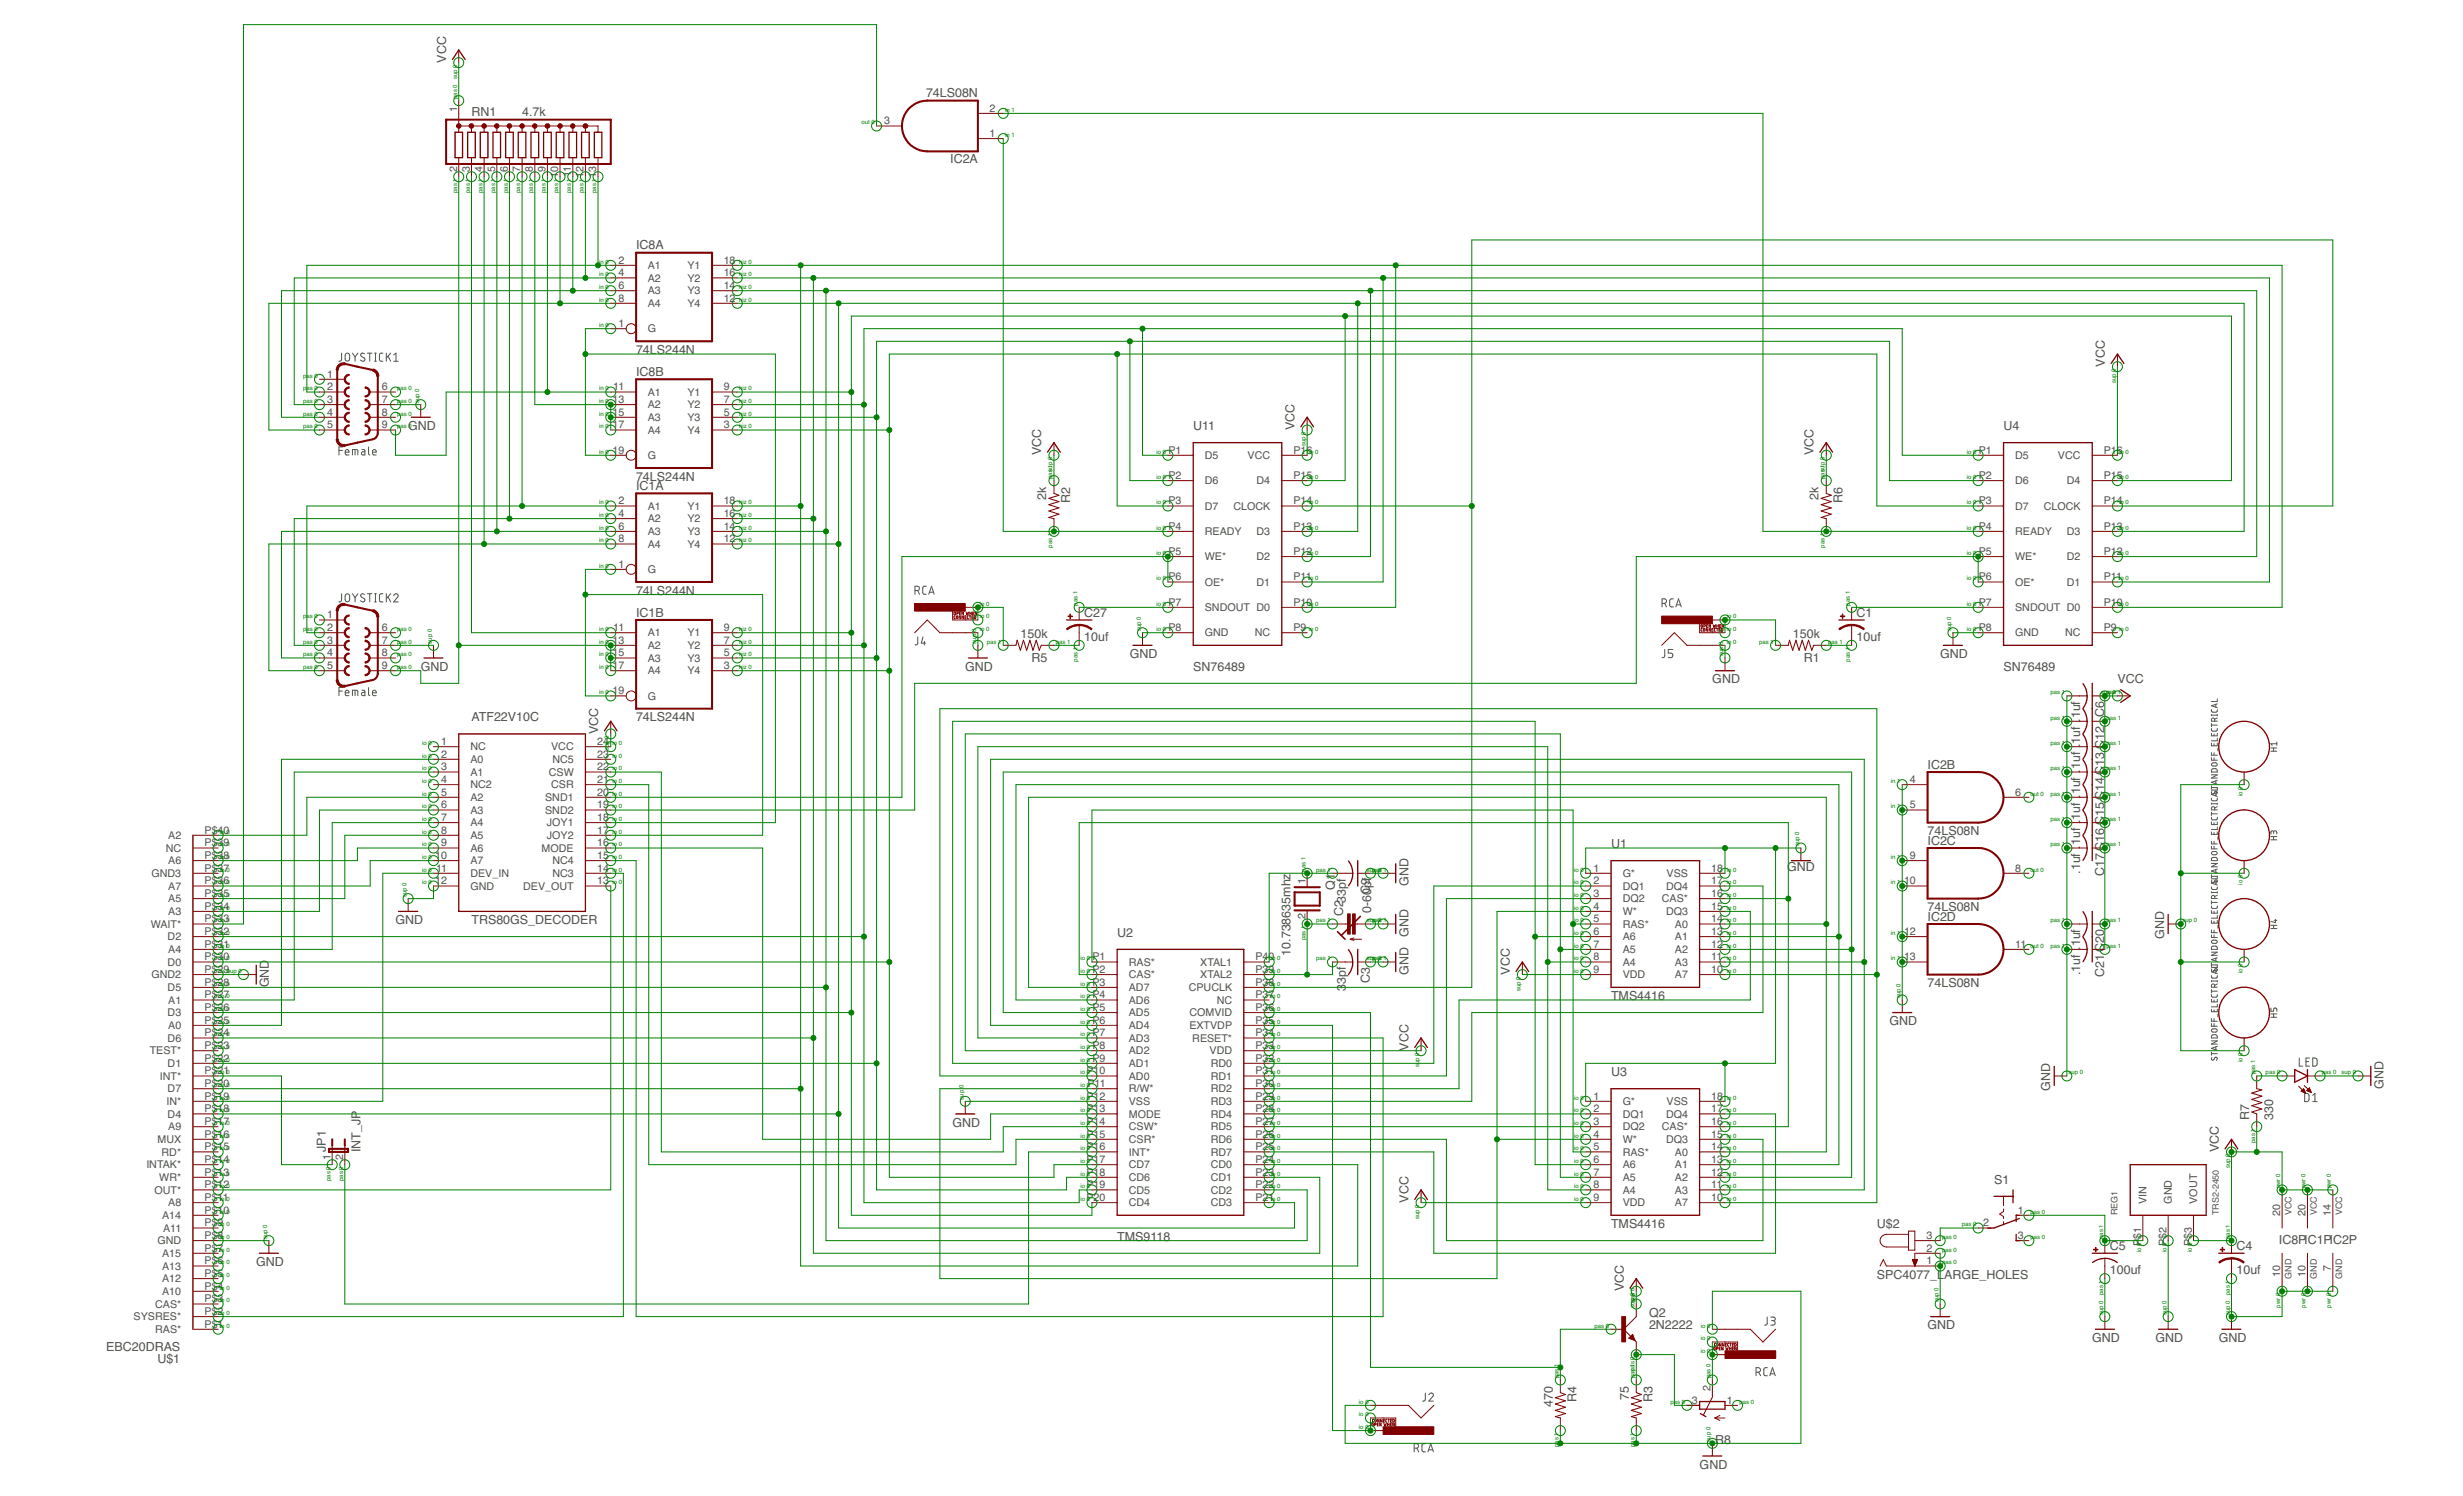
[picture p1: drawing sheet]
<svg xmlns="http://www.w3.org/2000/svg" width="356mm" height="216mm" viewBox="0 0 356 216" stroke-linecap="round" stroke-linejoin="round" font-family="sans-serif">
<defs><g id="words">
<g font-size="1.8" fill="#505050">
<text x="64.4" y="9" transform="rotate(-90 64.4 9)">VCC</text>
<text x="68.1" y="16.8">RN1</text>
<text x="75.4" y="16.8">4.7k</text>
<text x="133.7" y="14">74LS08N</text>
<text x="137.2" y="23.6">IC2A</text>
<text x="91.8" y="36">IC8A</text>
<text x="91.8" y="51.1">74LS244N</text>
<text x="303.9" y="52.9" transform="rotate(-90 303.9 52.9)">VCC</text>
<text x="91.8" y="54.3">IC8B</text>
<text x="58.9" y="62.1">GND</text>
<text x="150.3" y="65.7" transform="rotate(-90 150.3 65.7)">VCC</text>
<text x="172.3" y="62.1">U11</text>
<text x="186.9" y="62.1" transform="rotate(-90 186.9 62.1)">VCC</text>
<text x="261.8" y="65.7" transform="rotate(-90 261.8 65.7)">VCC</text>
<text x="289.3" y="62.1">U4</text>
<text x="91.8" y="69.4">74LS244N</text>
<text x="91.8" y="70.7">IC1A</text>
<text x="151.1" y="72.2" transform="rotate(-90 151.1 72.2)">2k</text>
<text x="154.5" y="72.6" transform="rotate(-90 154.5 72.6)">R2</text>
<text x="262.6" y="72.2" transform="rotate(-90 262.6 72.2)">2k</text>
<text x="266" y="72.6" transform="rotate(-90 266 72.6)">R6</text>
<text x="91.8" y="85.8">74LS244N</text>
<text x="91.8" y="89">IC1B</text>
<text x="156.5" y="89">C27</text>
<text x="268.1" y="89">C1</text>
<text x="147.4" y="92">150k</text>
<text x="148.9" y="95.5">R5</text>
<text x="156.5" y="92.5">10uf</text>
<text x="163.1" y="95">GND</text>
<text x="258.9" y="92">150k</text>
<text x="260.5" y="95.5">R1</text>
<text x="268.1" y="92.5">10uf</text>
<text x="280.1" y="95">GND</text>
<text x="60.8" y="96.8">GND</text>
<text x="139.4" y="96.8">GND</text>
<text x="172.3" y="96.8">SN76489</text>
<text x="247.2" y="98.6">GND</text>
<text x="289.3" y="96.8">SN76489</text>
<text x="305.7" y="98.6">VCC</text>
<text x="68.1" y="104.1">ATF22V10C</text>
<text x="86.3" y="105.9" transform="rotate(-90 86.3 105.9)">VCC</text>
<text x="91.8" y="104.1">74LS244N</text>
<text x="303.8" y="103.5" transform="rotate(-90 303.8 103.5)">C6</text>
<text x="278.3" y="111">IC2B</text>
<text x="232.6" y="122.4">U1</text>
<text x="258" y="125.7">GND</text>
<text x="278.3" y="120.6">74LS08N</text>
<text x="278.3" y="121.9">IC2C</text>
<text x="192.7" y="128.4" transform="rotate(-90 192.7 128.4)">Q1</text>
<text x="197.8" y="129.1" transform="rotate(-90 197.8 129.1)">C9</text>
<text x="198" y="131.7" transform="rotate(-90 198 131.7)">0-60pf</text>
<text x="203.3" y="127.9" transform="rotate(-90 203.3 127.9)">GND</text>
<text x="278.3" y="131.5">74LS08N</text>
<text x="300.3" y="126.1" transform="rotate(-90 300.3 126.1)">.1uf .1uf .1uf .1uf .1uf .1uf .1uf</text>
<text x="303.8" y="126.4" transform="rotate(-90 303.8 126.4)">C17 C16 C15 C14 C13 C12</text>
<text x="57.1" y="133.3">GND</text>
<text x="68.1" y="133.3">TRS80GS_DECODER</text>
<text x="161.3" y="135.2">U2</text>
<text x="186.3" y="137.9" transform="rotate(-90 186.3 137.9)">10.738635mhz</text>
<text x="193.9" y="132.3" transform="rotate(-90 193.9 132.3)">C233pf</text>
<text x="203.3" y="135.2" transform="rotate(-90 203.3 135.2)">GND</text>
<text x="278.3" y="132.9">IC2D</text>
<text x="312.5" y="135.5" transform="rotate(-90 312.5 135.5)">GND</text>
<text x="38.8" y="142.5" transform="rotate(-90 38.8 142.5)">GND</text>
<text x="194.3" y="143.1" transform="rotate(-90 194.3 143.1)">3</text>
<text x="194.3" y="142.1" transform="rotate(-90 194.3 142.1)">3pf</text>
<text x="197.8" y="141.9" transform="rotate(-90 197.8 141.9)">C3</text>
<text x="203.3" y="140.7" transform="rotate(-90 203.3 140.7)">GND</text>
<text x="218" y="140.7" transform="rotate(-90 218 140.7)">VCC</text>
<text x="278.3" y="142.5">74LS08N</text>
<text x="300.3" y="140.7" transform="rotate(-90 300.3 140.7)">.1uf .1uf</text>
<text x="303.8" y="141" transform="rotate(-90 303.8 141)">C21 C20</text>
<text x="232.6" y="144.3">TMS4416</text>
<text x="272.8" y="148">GND</text>
<text x="203.3" y="151.6" transform="rotate(-90 203.3 151.6)">VCC</text>
<text x="232.6" y="155.3">U3</text>
<text x="296" y="157.5" transform="rotate(-90 296 157.5)">GND</text>
<text x="324.7" y="161.7" transform="rotate(-90 324.7 161.7)">R7</text>
<text x="328.2" y="161.7" transform="rotate(-90 328.2 161.7)">330</text>
<text x="344.1" y="157.1" transform="rotate(-90 344.1 157.1)">GND</text>
<text x="47" y="166.3" transform="rotate(-90 47 166.3)">JP1</text>
<text x="52.1" y="166.3" transform="rotate(-90 52.1 166.3)">INT_JP</text>
<text x="137.5" y="162.6">GND</text>
<text x="320.3" y="166.3" transform="rotate(-90 320.3 166.3)">VCC</text>
<text x="203.3" y="173.6" transform="rotate(-90 203.3 173.6)">VCC</text>
<text x="287.9" y="170.8">S1</text>
<text x="161.3" y="179">TMS9118</text>
<text x="232.6" y="177.2">TMS4416</text>
<text x="271" y="177.2">U$2</text>
<text x="329" y="179.5">IC8PIC1PIC2P</text>
<text x="37" y="182.7">GND</text>
<text x="271" y="184.5">SPC4077_LARGE_HOLES</text>
<text x="304.6" y="183.9">100uf</text>
<text x="304.6" y="180.4">C5</text>
<text x="322.9" y="183.9">10uf</text>
<text x="322.9" y="180.4">C4</text>
<text x="234.4" y="186.4" transform="rotate(-90 234.4 186.4)">VCC</text>
<text x="238.1" y="191.8">2N2222</text>
<text x="238.1" y="190">Q2</text>
<text x="278.3" y="191.8">GND</text>
<text x="15.3" y="194.9">EBC20DRAS</text>
<text x="22.7" y="196.8">U$1</text>
<text x="302.1" y="193.7">GND</text>
<text x="311.2" y="193.7">GND</text>
<text x="320.3" y="193.7">GND</text>
<text x="224.2" y="203.1" transform="rotate(-90 224.2 203.1)">470</text>
<text x="227.6" y="202.4" transform="rotate(-90 227.6 202.4)">R4</text>
<text x="235.1" y="202.1" transform="rotate(-90 235.1 202.1)">75</text>
<text x="238.6" y="202.4" transform="rotate(-90 238.6 202.4)">R3</text>
<text x="247.7" y="208.4">R8</text>
<text x="245.4" y="212">GND</text>
</g>
<g font-size="1.5" fill="#505050">
<text x="66" y="16.1" transform="rotate(-90 66 16.1)">1</text>
<text x="127.7" y="17.9">3</text>
<text x="142.9" y="16.1">2</text>
<text x="142.9" y="19.8">1</text>
<text x="66" y="24.8" transform="rotate(-90 66 24.8)">2</text>
<text x="67.8" y="24.8" transform="rotate(-90 67.8 24.8)">3</text>
<text x="69.6" y="24.8" transform="rotate(-90 69.6 24.8)">4</text>
<text x="71.5" y="24.8" transform="rotate(-90 71.5 24.8)">5</text>
<text x="73.3" y="24.8" transform="rotate(-90 73.3 24.8)">6</text>
<text x="75.1" y="24.8" transform="rotate(-90 75.1 24.8)">7</text>
<text x="77" y="24.8" transform="rotate(-90 77 24.8)">8</text>
<text x="78.8" y="24.8" transform="rotate(-90 78.8 24.8)">9</text>
<text x="80.6" y="25.6" transform="rotate(-90 80.6 25.6)">10</text>
<text x="82.4" y="25.5" transform="rotate(-90 82.4 25.5)">11</text>
<text x="84.3" y="25.6" transform="rotate(-90 84.3 25.6)">12</text>
<text x="86.1" y="25.6" transform="rotate(-90 86.1 25.6)">13</text>
<text x="89.3" y="38">2</text>
<text x="89.3" y="39.9">4</text>
<text x="89.3" y="41.7">6</text>
<text x="93.5" y="38.8">A1</text>
<text x="93.5" y="40.7">A2</text>
<text x="99.2" y="40.7">Y2</text>
<text x="99.2" y="38.8">Y1</text>
<text x="104.5" y="41.7">14</text>
<text x="104.5" y="39.9">16</text>
<text x="104.5" y="38">18</text>
<text x="89.3" y="47.2">1</text>
<text x="89.3" y="43.5">8</text>
<text x="93.5" y="48">G</text>
<text x="93.5" y="42.5">A3</text>
<text x="93.5" y="44.3">A4</text>
<text x="99.2" y="44.3">Y4</text>
<text x="99.2" y="42.5">Y3</text>
<text x="104.5" y="43.5">12</text>
<text x="47.2" y="54.5">1</text>
<text x="47.2" y="56.3">2</text>
<text x="47.2" y="58.1">3</text>
<text x="47.2" y="60">4</text>
<text x="55.1" y="56.3">6</text>
<text x="55.1" y="58.1">7</text>
<text x="55.1" y="60">8</text>
<text x="88.4" y="58.1">13</text>
<text x="88.4" y="60">15</text>
<text x="88.5" y="56.3">11</text>
<text x="93.5" y="57.1">A1</text>
<text x="93.5" y="58.9">A2</text>
<text x="99.2" y="59">Y2</text>
<text x="99.2" y="57.1">Y1</text>
<text x="104.5" y="60">5</text>
<text x="104.5" y="58.1">7</text>
<text x="104.5" y="56.3">9</text>
<text x="47.2" y="61.8">5</text>
<text x="55.1" y="61.8">9</text>
<text x="88.4" y="65.5">19</text>
<text x="88.4" y="61.8">17</text>
<text x="93.5" y="60.8">A3</text>
<text x="93.5" y="62.6">A4</text>
<text x="99.2" y="62.6">Y4</text>
<text x="99.2" y="60.8">Y3</text>
<text x="104.5" y="61.8">3</text>
<text x="168.7" y="65.5">P1</text>
<text x="186.7" y="65.5">P16</text>
<text x="285.7" y="65.5">P1</text>
<text x="303.7" y="65.5">P16</text>
<text x="93.5" y="66.3">G</text>
<text x="168.7" y="69.1">P2</text>
<text x="173.9" y="66.3">D5</text>
<text x="173.9" y="69.9">D6</text>
<text x="180.1" y="66.3">VCC</text>
<text x="181.4" y="69.9">D4</text>
<text x="186.7" y="69.1">P15</text>
<text x="285.7" y="69.1">P2</text>
<text x="290.9" y="66.3">D5</text>
<text x="290.9" y="69.9">D6</text>
<text x="297.1" y="66.3">VCC</text>
<text x="298.4" y="69.9">D4</text>
<text x="303.7" y="69.1">P15</text>
<text x="89.3" y="72.8">2</text>
<text x="89.3" y="74.6">4</text>
<text x="89.3" y="76.4">6</text>
<text x="93.5" y="73.6">A1</text>
<text x="93.5" y="75.4">A2</text>
<text x="93.5" y="77.2">A3</text>
<text x="99.2" y="77.2">Y3</text>
<text x="99.2" y="75.4">Y2</text>
<text x="99.2" y="73.6">Y1</text>
<text x="104.5" y="76.4">14</text>
<text x="104.5" y="74.6">16</text>
<text x="104.5" y="72.8">18</text>
<text x="168.7" y="72.8">P3</text>
<text x="168.7" y="76.4">P4</text>
<text x="173.9" y="73.6">D7</text>
<text x="173.9" y="77.2">READY</text>
<text x="178.1" y="73.6">CLOCK</text>
<text x="181.4" y="77.2">D3</text>
<text x="186.7" y="76.4">P13</text>
<text x="186.7" y="72.8">P14</text>
<text x="285.7" y="72.8">P3</text>
<text x="285.7" y="76.4">P4</text>
<text x="290.9" y="73.6">D7</text>
<text x="290.9" y="77.2">READY</text>
<text x="295.1" y="73.6">CLOCK</text>
<text x="298.4" y="77.2">D3</text>
<text x="303.7" y="76.4">P13</text>
<text x="303.7" y="72.8">P14</text>
<text x="89.3" y="81.9">1</text>
<text x="89.3" y="78.3">8</text>
<text x="93.5" y="82.7">G</text>
<text x="93.5" y="79.1">A4</text>
<text x="99.2" y="79.1">Y4</text>
<text x="104.5" y="78.3">12</text>
<text x="168.7" y="80.1">P5</text>
<text x="168.7" y="83.7">P6</text>
<text x="173.9" y="80.9">WE*</text>
<text x="181.4" y="80.9">D2</text>
<text x="186.7" y="83.7">P11</text>
<text x="186.7" y="80.1">P12</text>
<text x="285.7" y="80.1">P5</text>
<text x="285.7" y="83.7">P6</text>
<text x="290.9" y="80.9">WE*</text>
<text x="298.4" y="80.9">D2</text>
<text x="303.7" y="83.7">P11</text>
<text x="303.7" y="80.1">P12</text>
<text x="47.2" y="89.2">1</text>
<text x="168.7" y="87.4">P7</text>
<text x="173.9" y="84.5">OE*</text>
<text x="173.9" y="88.2">SNDOUT D0</text>
<text x="181.4" y="84.5">D1</text>
<text x="186.7" y="87.4">P10</text>
<text x="285.7" y="87.4">P7</text>
<text x="290.9" y="84.5">OE*</text>
<text x="290.9" y="88.2">SNDOUT D0</text>
<text x="298.4" y="84.5">D1</text>
<text x="303.7" y="87.4">P10</text>
<text x="47.2" y="91">2</text>
<text x="47.2" y="92.9">3</text>
<text x="47.2" y="94.7">4</text>
<text x="55.1" y="91">6</text>
<text x="55.1" y="92.9">7</text>
<text x="55.1" y="94.7">8</text>
<text x="88.4" y="92.9">13</text>
<text x="88.4" y="94.7">15</text>
<text x="88.5" y="91">11</text>
<text x="93.5" y="91.9">A1</text>
<text x="93.5" y="93.7">A2</text>
<text x="93.5" y="95.5">A3</text>
<text x="99.2" y="95.5">Y3</text>
<text x="99.2" y="93.7">Y2</text>
<text x="99.2" y="91.9">Y1</text>
<text x="104.5" y="94.7">5</text>
<text x="104.5" y="92.9">7</text>
<text x="104.5" y="91">9</text>
<text x="168.7" y="91">P8</text>
<text x="173.9" y="91.9">GND</text>
<text x="181.2" y="91.9">NC</text>
<text x="186.7" y="91">P9</text>
<text x="285.7" y="91">P8</text>
<text x="290.9" y="91.9">GND</text>
<text x="298.2" y="91.9">NC</text>
<text x="303.7" y="91">P9</text>
<text x="47.2" y="96.5">5</text>
<text x="55.1" y="96.5">9</text>
<text x="88.4" y="100.2">19</text>
<text x="88.4" y="96.5">17</text>
<text x="93.5" y="101">G</text>
<text x="93.5" y="97.3">A4</text>
<text x="99.2" y="97.3">Y4</text>
<text x="104.5" y="96.5">3</text>
<text x="63.7" y="107.5">1</text>
<text x="86.2" y="107.5">24</text>
<text x="63.7" y="109.3">2</text>
<text x="63.7" y="111.2">3</text>
<text x="63.7" y="113">4</text>
<text x="67.9" y="108.3">NC</text>
<text x="67.9" y="110.1">A0</text>
<text x="67.9" y="112">A1</text>
<text x="67.9" y="113.8">NC2</text>
<text x="79.2" y="112">CSW</text>
<text x="79.6" y="113.8">CSR</text>
<text x="79.6" y="108.3">VCC</text>
<text x="79.7" y="110.1">NC5</text>
<text x="86.2" y="113">21</text>
<text x="86.2" y="111.2">22</text>
<text x="86.2" y="109.3">23</text>
<text x="275.7" y="113">4</text>
<text x="63.7" y="114.8">5</text>
<text x="63.7" y="116.6">6</text>
<text x="63.7" y="118.5">7</text>
<text x="67.9" y="115.6">A2</text>
<text x="67.9" y="117.4">A3</text>
<text x="67.9" y="119.3">A4</text>
<text x="78.7" y="117.4">SND2</text>
<text x="78.7" y="115.6">SND1</text>
<text x="79" y="119.3">JOY1</text>
<text x="86.2" y="118.5">18</text>
<text x="86.2" y="116.6">19</text>
<text x="86.2" y="114.8">20</text>
<text x="275.7" y="116.6">5</text>
<text x="290.9" y="114.8">6</text>
<text x="23.9" y="122.9">NC</text>
<text x="24.3" y="124.8">A6</text>
<text x="24.3" y="121.1">A2</text>
<text x="29.5" y="125.8">P$37</text>
<text x="29.5" y="124">P$38</text>
<text x="29.5" y="122.1">P$39</text>
<text x="29.5" y="120.3">P$40</text>
<text x="62.8" y="124">10</text>
<text x="62.9" y="125.8">11</text>
<text x="63.7" y="120.3">8</text>
<text x="63.7" y="122.1">9</text>
<text x="67.9" y="121.1">A5</text>
<text x="67.9" y="122.9">A6</text>
<text x="67.9" y="124.8">A7</text>
<text x="78.2" y="122.9">MODE</text>
<text x="79" y="121.1">JOY2</text>
<text x="79.7" y="124.8">NC4</text>
<text x="86.2" y="125.8">14</text>
<text x="86.2" y="124">15</text>
<text x="86.2" y="122.1">16</text>
<text x="86.2" y="120.3">17</text>
<text x="230" y="125.8">1</text>
<text x="247.1" y="125.8">18</text>
<text x="275.7" y="124">9</text>
<text x="290.9" y="125.8">8</text>
<text x="21.9" y="126.6">GND3</text>
<text x="24.3" y="130.2">A5</text>
<text x="24.3" y="128.4">A7</text>
<text x="29.5" y="131.3">P$34</text>
<text x="29.5" y="129.4">P$35</text>
<text x="29.5" y="127.6">P$36</text>
<text x="62.8" y="127.6">12</text>
<text x="67.9" y="126.6">DEV_IN</text>
<text x="67.9" y="128.4">GND</text>
<text x="75.5" y="128.4">DEV_OUT</text>
<text x="79.7" y="126.6">NC3</text>
<text x="86.2" y="127.6">13</text>
<text x="188.5" y="127.6" transform="rotate(-90 188.5 127.6)">1</text>
<text x="230" y="127.6">2</text>
<text x="230" y="129.4">3</text>
<text x="230" y="131.3">4</text>
<text x="234.3" y="126.6">G*</text>
<text x="234.3" y="128.4">DQ1</text>
<text x="234.3" y="130.2">DQ2</text>
<text x="239.9" y="130.2">CAS*</text>
<text x="240.5" y="128.4">DQ4</text>
<text x="240.6" y="126.6">VSS</text>
<text x="247.1" y="131.3">15</text>
<text x="247.1" y="129.4">16</text>
<text x="247.1" y="127.6">17</text>
<text x="274.9" y="127.6">10</text>
<text x="21.8" y="133.9">WAIT*</text>
<text x="24.2" y="135.7">D2</text>
<text x="24.3" y="137.6">A4</text>
<text x="24.3" y="132.1">A3</text>
<text x="29.5" y="136.7">P$31</text>
<text x="29.5" y="134.9">P$32</text>
<text x="29.5" y="133.1">P$33</text>
<text x="188.5" y="132.6" transform="rotate(-90 188.5 132.6)">2</text>
<text x="230" y="133.1">5</text>
<text x="230" y="134.9">6</text>
<text x="230" y="136.7">7</text>
<text x="234.3" y="132.1">W*</text>
<text x="234.3" y="133.9">RAS*</text>
<text x="234.3" y="135.7">A6</text>
<text x="234.3" y="137.6">A5</text>
<text x="240.5" y="132.1">DQ3</text>
<text x="241.8" y="137.6">A2</text>
<text x="241.8" y="135.7">A1</text>
<text x="241.8" y="133.9">A0</text>
<text x="247.1" y="136.7">12</text>
<text x="247.1" y="134.9">13</text>
<text x="247.1" y="133.1">14</text>
<text x="274.9" y="134.9">12</text>
<text x="290.9" y="136.7">11</text>
<text x="21.9" y="141.2">GND2</text>
<text x="24.2" y="143">D5</text>
<text x="24.2" y="139.4">D0</text>
<text x="29.5" y="142.2">P$28</text>
<text x="29.5" y="140.4">P$29</text>
<text x="29.5" y="138.6">P$30</text>
<text x="157.7" y="138.6">P1</text>
<text x="157.7" y="140.4">P2</text>
<text x="157.7" y="142.2">P3</text>
<text x="163" y="139.4">RAS*</text>
<text x="163" y="141.2">CAS*</text>
<text x="163" y="143">AD7</text>
<text x="171.6" y="143">CPUCLK</text>
<text x="173.3" y="141.2">XTAL2</text>
<text x="173.3" y="139.4">XTAL1</text>
<text x="181.3" y="142.2">P38</text>
<text x="181.3" y="140.4">P39</text>
<text x="181.3" y="138.6">P40</text>
<text x="230" y="138.6">8</text>
<text x="230" y="140.4">9</text>
<text x="234.3" y="139.4">A4</text>
<text x="234.3" y="141.2">VDD</text>
<text x="241.8" y="141.2">A7</text>
<text x="241.8" y="139.4">A3</text>
<text x="247.1" y="140.4">10</text>
<text x="247.1" y="138.6">11</text>
<text x="274.9" y="138.6">13</text>
<text x="24.2" y="146.7">D3</text>
<text x="24.3" y="148.5">A0</text>
<text x="24.3" y="144.9">A1</text>
<text x="29.5" y="149.5">P$24</text>
<text x="29.5" y="147.7">P$25</text>
<text x="29.5" y="145.9">P$26</text>
<text x="29.5" y="144.1">P$27</text>
<text x="157.7" y="144.1">P4</text>
<text x="157.7" y="145.9">P5</text>
<text x="157.7" y="147.7">P6</text>
<text x="157.7" y="149.5">P7</text>
<text x="163" y="144.9">AD6</text>
<text x="163" y="146.7">AD5</text>
<text x="163" y="148.5">AD4</text>
<text x="171.7" y="148.5">EXTVDP</text>
<text x="171.7" y="146.7">COMVID</text>
<text x="175.7" y="144.9">NC</text>
<text x="181.3" y="149.5">P34</text>
<text x="181.3" y="147.7">P35</text>
<text x="181.3" y="145.9">P36</text>
<text x="181.3" y="144.1">P37</text>
<text x="21.6" y="152.2">TEST*</text>
<text x="23.1" y="155.8">INT*</text>
<text x="24.2" y="154">D1</text>
<text x="24.2" y="150.4">D6</text>
<text x="29.5" y="155">P$21</text>
<text x="29.5" y="153.2">P$22</text>
<text x="29.5" y="151.4">P$23</text>
<text x="156.9" y="155">P10</text>
<text x="157.7" y="151.4">P8</text>
<text x="157.7" y="153.2">P9</text>
<text x="163" y="150.3">AD3</text>
<text x="163" y="152.2">AD2</text>
<text x="163" y="154">AD1</text>
<text x="163" y="155.8">AD0</text>
<text x="172.1" y="150.4">RESET*</text>
<text x="174.6" y="152.2">VDD</text>
<text x="174.8" y="155.8">RD1</text>
<text x="174.8" y="154">RD0</text>
<text x="181.3" y="155">P31</text>
<text x="181.3" y="153.2">P32</text>
<text x="181.3" y="151.4">P33</text>
<text x="24" y="159.5">IN*</text>
<text x="24.2" y="161.3">D4</text>
<text x="24.2" y="157.7">D7</text>
<text x="29.5" y="160.5">P$18</text>
<text x="29.5" y="158.7">P$19</text>
<text x="29.5" y="156.9">P$20</text>
<text x="156.9" y="158.7">P12</text>
<text x="156.9" y="160.5">P13</text>
<text x="157" y="156.9">P11</text>
<text x="163" y="157.7">R/W*</text>
<text x="163" y="159.5">VSS</text>
<text x="163" y="161.3">MODE</text>
<text x="174.8" y="161.3">RD4</text>
<text x="174.8" y="159.5">RD3</text>
<text x="174.8" y="157.7">RD2</text>
<text x="181.3" y="160.5">P28</text>
<text x="181.3" y="158.7">P29</text>
<text x="181.3" y="156.9">P30</text>
<text x="230" y="158.7">1</text>
<text x="230" y="160.5">2</text>
<text x="234.3" y="159.5">G*</text>
<text x="234.3" y="161.3">DQ1</text>
<text x="240.5" y="161.3">DQ4</text>
<text x="240.6" y="159.5">VSS</text>
<text x="247.1" y="160.5">17</text>
<text x="247.1" y="158.7">18</text>
<text x="22.7" y="165">MUX</text>
<text x="23.3" y="166.8">RD*</text>
<text x="24.3" y="163.1">A9</text>
<text x="29.5" y="167.8">P$14</text>
<text x="29.5" y="166">P$15</text>
<text x="29.5" y="164.2">P$16</text>
<text x="29.5" y="162.3">P$17</text>
<text x="47.7" y="167.4" transform="rotate(-90 47.7 167.4)">1</text>
<text x="49.5" y="167.4" transform="rotate(-90 49.5 167.4)">2</text>
<text x="156.9" y="162.3">P14</text>
<text x="156.9" y="164.2">P15</text>
<text x="156.9" y="166">P16</text>
<text x="156.9" y="167.8">P17</text>
<text x="163" y="163.1">CSW*</text>
<text x="163" y="165">CSR*</text>
<text x="163" y="166.8">INT*</text>
<text x="174.8" y="166.8">RD7</text>
<text x="174.8" y="165">RD6</text>
<text x="174.8" y="163.1">RD5</text>
<text x="181.3" y="167.8">P24</text>
<text x="181.3" y="166">P25</text>
<text x="181.3" y="164.2">P26</text>
<text x="181.3" y="162.3">P27</text>
<text x="230" y="162.3">3</text>
<text x="230" y="164.2">4</text>
<text x="230" y="166">5</text>
<text x="230" y="167.8">6</text>
<text x="234.3" y="163.1">DQ2</text>
<text x="234.3" y="165">W*</text>
<text x="234.3" y="166.8">RAS*</text>
<text x="239.9" y="163.1">CAS*</text>
<text x="240.5" y="165">DQ3</text>
<text x="241.8" y="166.8">A0</text>
<text x="247.1" y="167.8">13</text>
<text x="247.1" y="166">14</text>
<text x="247.1" y="164.2">15</text>
<text x="247.1" y="162.3">16</text>
<text x="21.1" y="168.6">INTAK*</text>
<text x="22.3" y="172.3">OUT*</text>
<text x="23" y="170.5">WR*</text>
<text x="29.5" y="173.3">P$11</text>
<text x="29.5" y="171.5">P$12</text>
<text x="29.5" y="169.7">P$13</text>
<text x="156.9" y="169.7">P18</text>
<text x="156.9" y="171.5">P19</text>
<text x="156.9" y="173.3">P20</text>
<text x="163" y="168.6">CD7</text>
<text x="163" y="170.5">CD6</text>
<text x="163" y="172.3">CD5</text>
<text x="174.8" y="172.3">CD2</text>
<text x="174.8" y="170.5">CD1</text>
<text x="174.8" y="168.6">CD0</text>
<text x="181.3" y="173.3">P21</text>
<text x="181.3" y="171.5">P22</text>
<text x="181.3" y="169.7">P23</text>
<text x="230" y="169.7">7</text>
<text x="230" y="171.5">8</text>
<text x="230" y="173.3">9</text>
<text x="234.3" y="168.6">A6</text>
<text x="234.3" y="170.5">A5</text>
<text x="234.3" y="172.3">A4</text>
<text x="241.8" y="172.3">A3</text>
<text x="241.8" y="170.5">A2</text>
<text x="241.8" y="168.6">A1</text>
<text x="247.1" y="173.3">10</text>
<text x="247.1" y="171.5">11</text>
<text x="247.1" y="169.7">12</text>
<text x="309.9" y="173.7" transform="rotate(-90 309.9 173.7)">VIN</text>
<text x="313.6" y="173.7" transform="rotate(-90 313.6 173.7)">GND</text>
<text x="317.2" y="173.7" transform="rotate(-90 317.2 173.7)">VOUT</text>
<text x="22.7" y="179.6">GND</text>
<text x="23.4" y="175.9">A14</text>
<text x="23.5" y="177.8">A11</text>
<text x="24.3" y="174.1">A8</text>
<text x="29.5" y="178.8">P$8</text>
<text x="29.5" y="177">P$9</text>
<text x="29.5" y="175.1">P$10</text>
<text x="163" y="174.1">CD4</text>
<text x="174.8" y="174.1">CD3</text>
<text x="234.3" y="174.1">VDD</text>
<text x="241.8" y="174.1">A7</text>
<text x="278.1" y="178.8">3</text>
<text x="286.3" y="177">2</text>
<text x="291.3" y="178.8">3</text>
<text x="291.3" y="175.1">1</text>
<text x="309.1" y="179.8" transform="rotate(-90 309.1 179.8)">P</text>
<text x="309.1" y="178.8" transform="rotate(-90 309.1 178.8)">$1</text>
<text x="312.8" y="179.8" transform="rotate(-90 312.8 179.8)">P$2</text>
<text x="316.4" y="179.8" transform="rotate(-90 316.4 179.8)">P$3</text>
<text x="329.2" y="175.5" transform="rotate(-90 329.2 175.5)">20</text>
<text x="332.9" y="175.5" transform="rotate(-90 332.9 175.5)">20</text>
<text x="336.5" y="175.5" transform="rotate(-90 336.5 175.5)">14</text>
<text x="23.4" y="185.1">A12</text>
<text x="23.4" y="183.3">A13</text>
<text x="23.4" y="181.4">A15</text>
<text x="29.5" y="184.3">P$5</text>
<text x="29.5" y="182.4">P$6</text>
<text x="29.5" y="180.6">P$7</text>
<text x="278.1" y="180.6">2</text>
<text x="278.1" y="182.4">1</text>
<text x="329.2" y="184.3" transform="rotate(-90 329.2 184.3)">10</text>
<text x="332.9" y="184.3" transform="rotate(-90 332.9 184.3)">10</text>
<text x="336.5" y="183.4" transform="rotate(-90 336.5 183.4)">7</text>
<text x="19.3" y="190.6">SYSRES*</text>
<text x="22.4" y="188.7">CAS*</text>
<text x="23.4" y="186.9">A10</text>
<text x="29.5" y="191.6">P$1</text>
<text x="29.5" y="189.8">P$2</text>
<text x="29.5" y="187.9">P$3</text>
<text x="29.5" y="186.1">P$4</text>
<text x="22.4" y="192.4">RAS*</text>
<text x="244.3" y="202.6">3</text>
<text x="247" y="200.7" transform="rotate(-90 247 200.7)">2</text>
<text x="249.3" y="202.6">1</text>
</g>
<g font-size="1.3" fill="#505050">
<text x="305.7" y="175.4" transform="rotate(-90 305.7 175.4)">REG1</text>
<text x="320.3" y="175.4" transform="rotate(-90 320.3 175.4)">TRS2-2450</text>
<text x="330.9" y="175.4" transform="rotate(-90 330.9 175.4)">VCC</text>
<text x="334.5" y="175.4" transform="rotate(-90 334.5 175.4)">VCC</text>
<text x="338.2" y="175.4" transform="rotate(-90 338.2 175.4)">VCC</text>
<text x="330.9" y="184.5" transform="rotate(-90 330.9 184.5)">GND</text>
<text x="334.5" y="184.5" transform="rotate(-90 334.5 184.5)">GND</text>
<text x="338.2" y="184.5" transform="rotate(-90 338.2 184.5)">GND</text>
</g>
<g font-size=".9" fill="#008000">
<text x="66" y="11.4" transform="rotate(-90 66 11.4)">sup 0</text>
<text x="66" y="14.3" transform="rotate(-90 66 14.3)">pas 0</text>
<text x="124.4" y="17.9">out 0</text>
<text x="145.1" y="16.1">in 1</text>
<text x="145.1" y="19.8">in 1</text>
<text x="66" y="27.9" transform="rotate(-90 66 27.9)">pas 1</text>
<text x="67.8" y="27.9" transform="rotate(-90 67.8 27.9)">pas 1</text>
<text x="69.6" y="27.9" transform="rotate(-90 69.6 27.9)">pas 1</text>
<text x="71.5" y="27.9" transform="rotate(-90 71.5 27.9)">pas 1</text>
<text x="73.3" y="27.9" transform="rotate(-90 73.3 27.9)">pas 1</text>
<text x="75.1" y="27.9" transform="rotate(-90 75.1 27.9)">pas 1</text>
<text x="77" y="27.9" transform="rotate(-90 77 27.9)">pas 1</text>
<text x="78.8" y="27.9" transform="rotate(-90 78.8 27.9)">pas 1</text>
<text x="80.6" y="27.9" transform="rotate(-90 80.6 27.9)">pas 1</text>
<text x="82.4" y="27.9" transform="rotate(-90 82.4 27.9)">pas 1</text>
<text x="84.3" y="27.9" transform="rotate(-90 84.3 27.9)">pas 1</text>
<text x="86.1" y="27.9" transform="rotate(-90 86.1 27.9)">pas 1</text>
<text x="86.5" y="38">in 0</text>
<text x="86.5" y="39.9">in 0</text>
<text x="86.5" y="41.7">in 0</text>
<text x="106.7" y="41.7">hiz 0</text>
<text x="106.7" y="39.9">hiz 0</text>
<text x="106.7" y="38">hiz 0</text>
<text x="86.5" y="47.2">in 0</text>
<text x="86.5" y="43.5">in 0</text>
<text x="106.7" y="43.5">hiz 0</text>
<text x="43.8" y="54.5">pas 0</text>
<text x="43.8" y="56.3">pas 0</text>
<text x="43.8" y="58.1">pas 0</text>
<text x="43.8" y="60">pas 0</text>
<text x="57.4" y="56.3">pas 0</text>
<text x="57.4" y="58.1">pas 0</text>
<text x="57.4" y="60">pas 0</text>
<text x="60.5" y="58.1" transform="rotate(-90 60.5 58.1)">sup 0</text>
<text x="86.5" y="56.3">in 0</text>
<text x="86.5" y="58.1">in 0</text>
<text x="86.5" y="60">in 0</text>
<text x="106.7" y="60">hiz 0</text>
<text x="106.7" y="58.1">hiz 0</text>
<text x="106.7" y="56.3">hiz 0</text>
<text x="305.5" y="55.3" transform="rotate(-90 305.5 55.3)">sup 0</text>
<text x="43.8" y="61.8">pas 0</text>
<text x="57.4" y="61.8">pas 0</text>
<text x="86.5" y="65.5">in 0</text>
<text x="86.5" y="61.8">in 0</text>
<text x="106.7" y="61.8">hiz 0</text>
<text x="167" y="65.5">io 0</text>
<text x="188.5" y="64.4" transform="rotate(-90 188.5 64.4)">sup 0</text>
<text x="189" y="65.5">io 0</text>
<text x="284" y="65.5">io 0</text>
<text x="306" y="65.5">io 0</text>
<text x="151.9" y="69.1" transform="rotate(-90 151.9 69.1)">passu1p 0</text>
<text x="167" y="69.1">io 0</text>
<text x="189" y="69.1">io 0</text>
<text x="263.4" y="69.1" transform="rotate(-90 263.4 69.1)">passu1p 0</text>
<text x="284" y="69.1">io 0</text>
<text x="306" y="69.1">io 0</text>
<text x="86.5" y="72.8">in 0</text>
<text x="86.5" y="74.6">in 0</text>
<text x="86.5" y="76.4">in 0</text>
<text x="106.7" y="76.4">hiz 0</text>
<text x="106.7" y="74.6">hiz 0</text>
<text x="106.7" y="72.8">hiz 0</text>
<text x="167" y="72.8">io 0</text>
<text x="167" y="76.4">io 0</text>
<text x="189" y="76.4">io 0</text>
<text x="189" y="72.8">io 0</text>
<text x="284" y="72.8">io 0</text>
<text x="284" y="76.4">io 0</text>
<text x="306" y="76.4">io 0</text>
<text x="306" y="72.8">io 0</text>
<text x="86.5" y="81.9">in 0</text>
<text x="86.5" y="78.3">in 0</text>
<text x="106.7" y="78.3">hiz 0</text>
<text x="151.9" y="79.1" transform="rotate(-90 151.9 79.1)">pas 1</text>
<text x="167" y="80.1">io 0</text>
<text x="167" y="83.7">io 0</text>
<text x="189" y="83.7">io 0</text>
<text x="189" y="80.1">io 0</text>
<text x="263.4" y="79.1" transform="rotate(-90 263.4 79.1)">pas 1</text>
<text x="284" y="80.1">io 0</text>
<text x="284" y="83.7">io 0</text>
<text x="306" y="83.7">io 0</text>
<text x="306" y="80.1">io 0</text>
<text x="43.8" y="89.2">pas 0</text>
<text x="141.4" y="89.2">io 0</text>
<text x="141.4" y="87.4">io 0</text>
<text x="155.6" y="87.4" transform="rotate(-90 155.6 87.4)">pas 1</text>
<text x="167" y="87.4">io 0</text>
<text x="189" y="87.4">io 0</text>
<text x="249.3" y="89.2">io 0</text>
<text x="267.1" y="87.4" transform="rotate(-90 267.1 87.4)">pas 1</text>
<text x="284" y="87.4">io 0</text>
<text x="306" y="87.4">io 0</text>
<text x="43.8" y="91">pas 0</text>
<text x="43.8" y="92.9">pas 0</text>
<text x="43.8" y="94.7">pas 0</text>
<text x="57.4" y="91">pas 0</text>
<text x="57.4" y="92.9">pas 0</text>
<text x="57.4" y="94.7">pas 0</text>
<text x="62.3" y="92.9" transform="rotate(-90 62.3 92.9)">sup 0</text>
<text x="86.5" y="91">in 0</text>
<text x="86.5" y="92.9">in 0</text>
<text x="86.5" y="94.7">in 0</text>
<text x="106.7" y="94.7">hiz 0</text>
<text x="106.7" y="92.9">hiz 0</text>
<text x="106.7" y="91">hiz 0</text>
<text x="140.9" y="92.9" transform="rotate(-90 140.9 92.9)">sup 0</text>
<text x="141.4" y="91">io 0</text>
<text x="142.5" y="92.9">pas 1</text>
<text x="152.4" y="92.9">pas 1</text>
<text x="155.6" y="95.5" transform="rotate(-90 155.6 95.5)">pas 1</text>
<text x="164.7" y="91" transform="rotate(-90 164.7 91)">sup 0</text>
<text x="167" y="91">io 0</text>
<text x="189" y="91">io 0</text>
<text x="248.8" y="94.7" transform="rotate(-90 248.8 94.7)">sup 0</text>
<text x="249.3" y="91">io 0</text>
<text x="249.3" y="92.9">io 0</text>
<text x="254" y="92.9">pas 1</text>
<text x="263.9" y="92.9">pas 1</text>
<text x="267.1" y="95.5" transform="rotate(-90 267.1 95.5)">pas 1</text>
<text x="281.7" y="91" transform="rotate(-90 281.7 91)">sup 0</text>
<text x="284" y="91">io 0</text>
<text x="306" y="91">io 0</text>
<text x="43.8" y="96.5">pas 0</text>
<text x="57.4" y="96.5">pas 0</text>
<text x="86.5" y="100.2">in 0</text>
<text x="86.5" y="96.5">in 0</text>
<text x="106.7" y="96.5">hiz 0</text>
<text x="296" y="100.2">pas 1</text>
<text x="303.3" y="100.2">suppa0s 1</text>
<text x="60.9" y="107.5">io 0</text>
<text x="88.4" y="107.5">io 0</text>
<text x="296" y="103.8">pas 1</text>
<text x="296" y="107.5">pas 1</text>
<text x="304.1" y="103.8">pas 1</text>
<text x="304.1" y="107.5">pas 1</text>
<text x="60.9" y="109.3">io 0</text>
<text x="60.9" y="111.2">io 0</text>
<text x="60.9" y="113">io 0</text>
<text x="87.9" y="108.3" transform="rotate(-90 87.9 108.3)">sup 0</text>
<text x="88.4" y="113">io 0</text>
<text x="88.4" y="111.2">io 0</text>
<text x="88.4" y="109.3">io 0</text>
<text x="273" y="113">in 1</text>
<text x="296" y="111.2">pas 1</text>
<text x="304.1" y="111.2">pas 1</text>
<text x="60.9" y="114.8">io 0</text>
<text x="60.9" y="116.6">io 0</text>
<text x="60.9" y="118.5">io 0</text>
<text x="88.4" y="118.5">io 0</text>
<text x="88.4" y="116.6">io 0</text>
<text x="88.4" y="114.8">io 0</text>
<text x="273" y="116.6">in 1</text>
<text x="293.2" y="114.8">out 0</text>
<text x="296" y="114.8">pas 1</text>
<text x="296" y="118.5">pas 1</text>
<text x="304.1" y="114.8">pas 1</text>
<text x="304.1" y="118.5">pas 1</text>
<text x="323.7" y="114.9" transform="rotate(-90 323.7 114.9)">io 0</text>
<text x="31.8" y="125.8">io 0</text>
<text x="31.8" y="124">io 0</text>
<text x="31.8" y="122.1">io 0</text>
<text x="31.8" y="120.3">io 0</text>
<text x="60.9" y="120.3">io 0</text>
<text x="60.9" y="122.1">io 0</text>
<text x="60.9" y="124">io 0</text>
<text x="60.9" y="125.8">io 0</text>
<text x="88.4" y="125.8">io 0</text>
<text x="88.4" y="124">io 0</text>
<text x="88.4" y="122.1">io 0</text>
<text x="88.4" y="120.3">io 0</text>
<text x="188.5" y="125.8" transform="rotate(-90 188.5 125.8)">pas 1</text>
<text x="190" y="125.8">pas 1</text>
<text x="197.3" y="125.8">suppa0s 1</text>
<text x="227.3" y="125.8">io 0</text>
<text x="249.3" y="125.8">io 0</text>
<text x="259.8" y="122.1" transform="rotate(-90 259.8 122.1)">sup 0</text>
<text x="273" y="124">in 1</text>
<text x="293.2" y="125.8">out 0</text>
<text x="296" y="122.1">pas 1</text>
<text x="304.1" y="122.1">pas 1</text>
<text x="31.8" y="131.3">io 0</text>
<text x="31.8" y="129.4">io 0</text>
<text x="31.8" y="127.6">io 0</text>
<text x="58.7" y="129.4" transform="rotate(-90 58.7 129.4)">sup 0</text>
<text x="60.9" y="127.6">io 0</text>
<text x="88.4" y="127.6">io 0</text>
<text x="227.3" y="127.6">io 0</text>
<text x="227.3" y="129.4">io 0</text>
<text x="227.3" y="131.3">io 0</text>
<text x="249.3" y="131.3">io 0</text>
<text x="249.3" y="129.4">io 0</text>
<text x="249.3" y="127.6">io 0</text>
<text x="273" y="127.6">in 1</text>
<text x="323.7" y="127.7" transform="rotate(-90 323.7 127.7)">io 0</text>
<text x="31.8" y="136.7">io 0</text>
<text x="31.8" y="134.9">io 0</text>
<text x="31.8" y="133.1">io 0</text>
<text x="188.5" y="135.7" transform="rotate(-90 188.5 135.7)">pas 1</text>
<text x="190" y="133.1">pas 1</text>
<text x="197.3" y="133.1">suppa0s 1</text>
<text x="227.3" y="133.1">io 0</text>
<text x="227.3" y="134.9">io 0</text>
<text x="227.3" y="136.7">io 0</text>
<text x="249.3" y="136.7">io 0</text>
<text x="249.3" y="134.9">io 0</text>
<text x="249.3" y="133.1">io 0</text>
<text x="273" y="134.9">in 1</text>
<text x="293.2" y="136.7">out 0</text>
<text x="296" y="133.1">pas 1</text>
<text x="296" y="136.7">pas 1</text>
<text x="304.1" y="133.1">pas 1</text>
<text x="304.1" y="136.7">pas 1</text>
<text x="315.1" y="133.1">sup 0</text>
<text x="31.8" y="142.2">io 0</text>
<text x="31.8" y="140.4">io 0sup 0</text>
<text x="31.8" y="138.6">io 0</text>
<text x="156" y="138.6">io 0</text>
<text x="156" y="140.4">io 0</text>
<text x="156" y="142.2">io 0</text>
<text x="183.5" y="142.2">io 0</text>
<text x="183.5" y="140.4">io 0</text>
<text x="183.5" y="138.6">io 0</text>
<text x="190" y="138.6">pas 1</text>
<text x="197.3" y="138.6">suppa0s 1</text>
<text x="219.5" y="143" transform="rotate(-90 219.5 143)">sup 0</text>
<text x="227.3" y="138.6">io 0</text>
<text x="227.3" y="140.4">io 0</text>
<text x="249.3" y="140.4">io 0</text>
<text x="249.3" y="138.6">io 0</text>
<text x="273" y="138.6">in 1</text>
<text x="323.7" y="140.5" transform="rotate(-90 323.7 140.5)">io 0</text>
<text x="31.8" y="149.5">io 0</text>
<text x="31.8" y="147.7">io 0</text>
<text x="31.8" y="145.9">io 0</text>
<text x="31.8" y="144.1">io 0</text>
<text x="156" y="144.1">io 0</text>
<text x="156" y="145.9">io 0</text>
<text x="156" y="147.7">io 0</text>
<text x="156" y="149.5">io 0</text>
<text x="183.5" y="149.5">io 0</text>
<text x="183.5" y="147.7">io 0</text>
<text x="183.5" y="145.9">io 0</text>
<text x="183.5" y="144.1">io 0</text>
<text x="274.4" y="144.1" transform="rotate(-90 274.4 144.1)">sup 0</text>
<text x="31.8" y="155">io 0</text>
<text x="31.8" y="153.2">io 0</text>
<text x="31.8" y="151.4">io 0</text>
<text x="156" y="151.4">io 0</text>
<text x="156" y="153.2">io 0</text>
<text x="156" y="155">io 0</text>
<text x="183.5" y="155">io 0</text>
<text x="183.5" y="153.2">io 0</text>
<text x="183.5" y="151.4">io 0</text>
<text x="204.9" y="154" transform="rotate(-90 204.9 154)">sup 0</text>
<text x="298.7" y="155">sup 0</text>
<text x="323.7" y="153.3" transform="rotate(-90 323.7 153.3)">io 0</text>
<text x="325.6" y="155" transform="rotate(-90 325.6 155)">pas 1</text>
<text x="327.1" y="155">pas 0</text>
<text x="335.2" y="155">pas 0</text>
<text x="338.1" y="155">sup 0</text>
<text x="31.8" y="160.5">io 0</text>
<text x="31.8" y="158.7">io 0</text>
<text x="31.8" y="156.9">io 0</text>
<text x="139.1" y="158.7" transform="rotate(-90 139.1 158.7)">sup</text>
<text x="139.1" y="157" transform="rotate(-90 139.1 157)">0</text>
<text x="156" y="156.9">io 0</text>
<text x="156" y="158.7">io 0</text>
<text x="156" y="160.5">io 0</text>
<text x="183.5" y="160.5">io 0</text>
<text x="183.5" y="158.7">io 0</text>
<text x="183.5" y="156.9">io 0</text>
<text x="227.3" y="158.7">io 0</text>
<text x="227.3" y="160.5">io 0</text>
<text x="249.3" y="160.5">io 0</text>
<text x="249.3" y="158.7">io 0</text>
<text x="31.8" y="167.8">io 0</text>
<text x="31.8" y="166">io 0</text>
<text x="31.8" y="164.2">io 0</text>
<text x="31.8" y="162.3">io 0</text>
<text x="156" y="162.3">io 0</text>
<text x="156" y="164.2">io 0</text>
<text x="156" y="166">io 0</text>
<text x="156" y="167.8">io 0</text>
<text x="183.5" y="167.8">io 0</text>
<text x="183.5" y="166">io 0</text>
<text x="183.5" y="164.2">io 0</text>
<text x="183.5" y="162.3">io 0</text>
<text x="227.3" y="162.3">io 0</text>
<text x="227.3" y="164.2">io 0</text>
<text x="227.3" y="166">io 0</text>
<text x="227.3" y="167.8">io 0</text>
<text x="249.3" y="167.8">io 0</text>
<text x="249.3" y="166">io 0</text>
<text x="249.3" y="164.2">io 0</text>
<text x="249.3" y="162.3">io 0</text>
<text x="325.6" y="165" transform="rotate(-90 325.6 165)">pas 1</text>
<text x="31.8" y="173.3">io 0</text>
<text x="31.8" y="171.5">io 0</text>
<text x="31.8" y="169.7">io 0</text>
<text x="47.7" y="170.5" transform="rotate(-90 47.7 170.5)">pas 0</text>
<text x="49.5" y="170.5" transform="rotate(-90 49.5 170.5)">pas 0</text>
<text x="156" y="169.7">io 0</text>
<text x="156" y="171.5">io 0</text>
<text x="156" y="173.3">io 0</text>
<text x="183.5" y="173.3">io 0</text>
<text x="183.5" y="171.5">io 0</text>
<text x="183.5" y="169.7">io 0</text>
<text x="227.3" y="169.7">io 0</text>
<text x="227.3" y="171.5">io 0</text>
<text x="227.3" y="173.3">io 0</text>
<text x="249.3" y="173.3">io 0</text>
<text x="249.3" y="171.5">io 0</text>
<text x="249.3" y="169.7">io 0</text>
<text x="321.9" y="168.6" transform="rotate(-90 321.9 168.6)">sup 0</text>
<text x="329.2" y="171.5" transform="rotate(-90 329.2 171.5)">pwr 0</text>
<text x="332.9" y="171.5" transform="rotate(-90 332.9 171.5)">pwr 0</text>
<text x="336.5" y="171.5" transform="rotate(-90 336.5 171.5)">pwr 0</text>
<text x="31.8" y="178.8">io 0</text>
<text x="31.8" y="177">io 0</text>
<text x="31.8" y="175.1">io 0</text>
<text x="38.6" y="178.8" transform="rotate(-90 38.6 178.8)">sup 0</text>
<text x="204.9" y="175.9" transform="rotate(-90 204.9 175.9)">sup 0</text>
<text x="280.4" y="178.8">pas 0</text>
<text x="283.2" y="177">pas 0</text>
<text x="293.2" y="178.8">pas 0</text>
<text x="293.2" y="175.1">pas 0</text>
<text x="303.6" y="178.8" transform="rotate(-90 303.6 178.8)">pas 1</text>
<text x="321.9" y="178.8" transform="rotate(-90 321.9 178.8)">pas 1</text>
<text x="31.8" y="184.3">io 0</text>
<text x="31.8" y="182.4">io 0</text>
<text x="31.8" y="180.6">io 0</text>
<text x="280.4" y="180.6">pas 0</text>
<text x="280.4" y="182.4">pas 0</text>
<text x="309.1" y="180.7" transform="rotate(-90 309.1 180.7)">io 0</text>
<text x="312.8" y="180.7" transform="rotate(-90 312.8 180.7)">io 0</text>
<text x="316.4" y="180.7" transform="rotate(-90 316.4 180.7)">io 0</text>
<text x="31.8" y="191.6">io 0</text>
<text x="31.8" y="189.8">io 0</text>
<text x="31.8" y="187.9">io 0</text>
<text x="31.8" y="186.1">io 0</text>
<text x="230.2" y="191.6">pas 0</text>
<text x="236" y="188.7" transform="rotate(-90 236 188.7)">suppa0s 0</text>
<text x="245.6" y="191.6">io 0</text>
<text x="279.9" y="187.9" transform="rotate(-90 279.9 187.9)">sup 0</text>
<text x="303.6" y="189.8" transform="rotate(-90 303.6 189.8)">sup 0</text>
<text x="303.6" y="186.9" transform="rotate(-90 303.6 186.9)">pas 1</text>
<text x="312.8" y="189.8" transform="rotate(-90 312.8 189.8)">sup 0</text>
<text x="321.9" y="189.8" transform="rotate(-90 321.9 189.8)">sup 0</text>
<text x="321.9" y="186.9" transform="rotate(-90 321.9 186.9)">pas 1</text>
<text x="329.2" y="188.7" transform="rotate(-90 329.2 188.7)">pwr 0</text>
<text x="332.9" y="188.7" transform="rotate(-90 332.9 188.7)">pwr 0</text>
<text x="336.5" y="188.7" transform="rotate(-90 336.5 188.7)">pwr 0</text>
<text x="225" y="197.3" transform="rotate(-90 225 197.3)">1</text>
<text x="245.6" y="193.4">io 0</text>
<text x="245.6" y="195.2">io 0</text>
<text x="196.2" y="202.6">io 0</text>
<text x="225" y="198.9" transform="rotate(-90 225 198.9)">pas</text>
<text x="236" y="198.9" transform="rotate(-90 236 198.9)">paspa1s 0</text>
<text x="241.2" y="202.6">pas 0</text>
<text x="247" y="198.9" transform="rotate(-90 247 198.9)">pas 0</text>
<text x="251.1" y="202.6">pas 0</text>
<text x="196.2" y="204.4">io 0</text>
<text x="196.2" y="206.2">io 0</text>
<text x="225" y="208.8" transform="rotate(-90 225 208.8)">pas 1</text>
<text x="236" y="208.8" transform="rotate(-90 236 208.8)">pas 1</text>
<text x="247" y="208" transform="rotate(-90 247 208)">sup 0</text>
</g>
</g></defs>
<g fill="none" stroke="#505050" stroke-width=".14">
<path d="M49.3 51v1l-.4 .1M50 51a.33 .33 0 0 1 .3 0 .33 .33 0 0 1 .2 .3v.5a.33 .33 0 0 1-.3 .3 .33 .33 0 0 1-.4-.3v-.5zM50.9 51l.4 .5M51.3 51.5v.6M51.7 51l-.4 .5M52.6 51.1l-.4-.1-.1 .2 .1 .3 .4 .1a.29 .29 0 0 1 0 .5 .29 .29 0 0 1-.4-.1h-.2M53 51h.7M53.4 51v1.1M54.1 52.1h.2M54.1 51h.2M54.2 51v1.1M55.3 51h-.4l-.1 .2v.8l.5 .1"/>
<path d="M55.8 51v1.1M56 51.4l.4 .7M56.4 51l-.6 .7M56.8 52.1h.7M56.8 51.2l.4-.2v1.1M48.9 65h.5M49.4 64.5h-.5v1.2M49.8 65.3h.6a.28 .28 0 0 0-.2-.4 .28 .28 0 0 0-.4 .2l.1 .5 .5 .1M50.9 65.7v-.8h.7l.1 .2v.6M51.3 64.9v.8M52.2 64.9l.5 .1v.7l-.5-.1a.24 .24 0 0 1 .2-.4h.3M53.2 64.5v1l.2 .2"/>
<path d="M53.8 65.3h.5a.28 .28 0 0 0-.2-.4 .28 .28 0 0 0-.3 .2l.1 .5 .4 .1M48.9 99.7h.5M49.3 85.7v1l-.4 .2M49.4 99.2h-.5v1.2M49.8 100h.6a.28 .28 0 0 0-.2-.4 .28 .28 0 0 0-.4 .3l.2 .5h.4M50 85.8a.33 .33 0 0 1 .3-.1 .33 .33 0 0 1 .2 .3v.5a.33 .33 0 0 1-.3 .4 .33 .33 0 0 1-.4-.4v-.5zM50.9 85.7l.4 .6M51.3 86.3v.6M51.3 99.6v.8M51.7 85.7l-.4 .6M52.2 99.6h.4l.1 .2v.6h-.3a.23 .23 0 0 1-.2-.2 .23 .23 0 0 1 .2-.3h.3M52.6 85.8l-.4-.1-.1 .3 .1 .2 .4 .2a.29 .29 0 0 1 0 .4 .29 .29 0 0 1-.4 0l-.2-.1"/>
<path d="M53 85.7h.7M53.2 99.2v1l.2 .2M53.4 85.7v1.2M53.8 100h.5a.28 .28 0 0 0-.2-.4 .28 .28 0 0 0-.3 .3l.1 .5h.4M54.1 86.9h.2M54.1 85.7h.2M54.2 85.7v1.2M55.3 85.7h-.4l-.1 .3v.8l.5 .1M55.8 85.7v1.2M56 86.1l.4 .8M56.4 85.7l-.6 .7M56.8 86a.32 .32 0 0 1 .5-.3 .32 .32 0 0 1 .1 .5l-.6 .7h.7"/>
<path d="M132.1 85.2h.3a.32 .32 0 0 0 .3-.3 .32 .32 0 0 0-.3-.3h-.3v1.2M132.5 91.9v1l-.4 .2M132.5 85.2l.3 .6M133.3 91.9l-.3 .9h.6M133.5 92.6v.5M133.7 84.6h-.4l-.1 .3 .1 .8 .4 .1M134.1 85.8l.4-1.2 .4 1.2M134.2 85.5h.6M240 87.1h.3a.33 .33 0 0 0 .3-.3 .33 .33 0 0 0-.3-.4h-.3v1.2M240.3 93.7v1l-.1 .2h-.2M240.3 87.1l.3 .5M241.5 93.7h-.6v.6h.4a.34 .34 0 0 1 .2 .3 .34 .34 0 0 1-.2 .3h-.4"/>
<path d="M241.6 86.4l-.4 .1-.1 .2v.7l.1 .2h.4M242 87.6l.3-1.2 .4 1.2M242 87.3h.6M50.9 100.4v-.8h.7l.1 .2v.6M319.3 105.1v.3l.2 .1h.5l.1-.4M319.3 102.4v.3l.2 .1 .5-.1 .1-.3M319.3 117.9v.3l.2 .1h.5l.1-.4M319.3 115.2v.3l.2 .1 .5-.1 .1-.3M319.3 113.7h.8v.3h-.8M319.3 103.1v.2M319.3 104.4v.5M319.3 105.8v.4h.8v-.4"/>
<path d="M319.3 107.3v.3h.8v-.3M319.3 108.6v.4h.8M319.3 109.3v.4h.8M319.3 113.4v.5M319.3 115.9v.2M319.3 117.2v.5M319.3 118.6v.4h.8v-.4M319.3 111.8h.8l-.8 .5h.8M319.3 104.6h.8M319.3 103.2h.8M319.3 117.5h.8M319.3 116h.8"/>
<path d="M319.3 111.1l.2-.2 .5 .1 .1 .4h-.8zM319.3 110.2l.2-.1h.4a.23 .23 0 0 1 .2 .2 .23 .23 0 0 1-.2 .3h-.4a.22 .22 0 0 1-.2-.4zM319.3 114.2v.3l.2 .1 .4-.4 .2 .2M319.7 105.9v.3M319.7 107.3v.3M319.7 108.6v.4M319.7 109.3v.4M319.7 118.7v.3M319.7 104.1v-.3a.23 .23 0 0 0-.2-.2 .23 .23 0 0 0-.2 .2v.3h.8M319.7 116.9v-.3a.23 .23 0 0 0-.2-.2 .23 .23 0 0 0-.2 .2v.3h.8M319.9 101.6v.5M319.9 112.7v.4"/>
<path d="M319.9 114.4v.5M320.1 114.4l-.1 .2M320.1 112.6l-.8 .3 .8 .3M320.1 100.9v.3h-.8M320.1 103.1v.2M320.1 106.5v.4h-.8M320.1 115.9v.2M320.1 119.3v.4h-.8M320.1 103.6l-.4 .2M320.1 101.6l-.8 .3 .8 .2M320.1 116.4l-.4 .2M320.1 114.4l-.8 .3 .8 .2"/>
<path d="M320.2 108v.4M327.9 108.4h.8M327.9 107.9h.8M328.3 107.9v.5M328.7 107.3h-.8l.2 .3M328.7 107.1v.5M319.3 130.7v.3l.2 .1h.5l.1-.4M319.3 128v.3l.2 .1 .5-.1 .1-.3M319.3 120.1v.3h.8v-.3M319.3 121.4v.4h.8M319.3 122.1v.4h.8M319.3 126.2v.5"/>
<path d="M319.3 128.7v.2M319.3 130v.5M319.3 131.4v.4h.8v-.4M319.3 132.8v.4h.8v-.4M319.3 134.2v.4h.8M319.3 134.9v.4h.8M319.3 139v.5M319.3 139.3h.8v.3h-.8M319.3 126.5h.8M319.3 124.6h.8l-.8 .5h.8M319.3 137.4h.8l-.8 .5h.8M319.3 130.2h.8"/>
<path d="M319.3 128.8h.8M319.3 123l.6-.1a.23 .23 0 0 1 .2 .2 .23 .23 0 0 1-.2 .3h-.4a.24 .24 0 0 1-.2-.4zM319.3 136.7l.2-.2 .5 .1 .1 .4h-.8zM319.3 135.8l.2-.1h.4a.23 .23 0 0 1 .2 .2 .23 .23 0 0 1-.2 .2h-.4a.22 .22 0 0 1-.2-.3zM319.3 127v.3l.2 .1 .3-.4h.2l.1 .2M319.3 139.8v.3l.2 .1 .4-.4 .2 .2M319.4 123.8h.6l.1 .4h-.8zM319.7 120.1v.3M319.7 121.4v.4M319.7 122.1v.4M319.7 131.5v.3M319.7 132.9v.3"/>
<path d="M319.7 134.2v.4M319.7 134.9v.4M319.7 129.7v-.3a.23 .23 0 0 0-.2-.2 .23 .23 0 0 0-.2 .2v.3h.8M319.9 125.5v.4M319.9 127.2v.5M319.9 138.3v.4M320.1 127.2l-.1 .2M320.1 140l-.1 .2M320.1 126.4v.4h-.8M320.1 128.7v.2M320.1 132.1v.4h-.8M320.1 125.4l-.8 .3 .8 .3"/>
<path d="M320.1 138.2l-.8 .3 .8 .3M320.1 129.2l-.4 .2M320.1 127.2l-.8 .2 .8 .3M320.1 140l-.8 .3 .8 .2M320.2 120.8v.3M320.2 133.6v.3M327.9 121.2h.8M327.9 120.7h.8M327.9 134h.8M327.9 133.5h.8M328.3 120.1a.23 .23 0 0 1 .2-.2 .23 .23 0 0 1 .2 .2v.3M328.3 120.3l-.1-.3-.1-.1-.2 .1v.4"/>
<path d="M328.3 120.7v.5M328.3 133.5v.5M328.3 132.8h.4M328.5 132.7v.5l-.6-.2M319.3 143.5v.3l.2 .1h.5l.1-.4M319.3 140.8v.3l.2 .1 .5-.1 .1-.3M319.3 141.5v.2M319.3 142.8v.5M319.3 144.2v.4h.8v-.4M319.3 145.6v.4h.8v-.4M319.3 147v.4h.8M319.3 147.7v.4h.8"/>
<path d="M319.3 151.8v.5M319.3 152.1h.8M319.3 150.2h.8l-.8 .5h.8M319.3 143h.8M319.3 141.6h.8M319.3 149.5l.2-.2 .5 .1 .1 .4h-.8zM319.3 148.6l.6-.1a.24 .24 0 0 1 .2 .2 .24 .24 0 0 1-.1 .2h-.5a.24 .24 0 0 1-.2-.3zM319.3 152.6v.3l.2 .1 .3-.3 .2-.1 .1 .2-.1 .2M319.7 144.3v.3M319.7 145.7v.3M319.7 147v.4M319.7 147.7v.4"/>
<path d="M319.7 142.5v-.3a.23 .23 0 0 0-.2-.2 .23 .23 0 0 0-.2 .2v.3h.8M319.9 140v.5M319.9 151.1v.4M320.1 141.5v.2M320.1 144.9v.4h-.8M320.1 151l-.8 .3 .8 .3M320.1 142l-.4 .2M320.2 146.4v.3M327.9 145.5v.4h.4v-.3l.1-.1 .3 .1v.3M327.9 146.8h.8M327.9 146.3h.8M328.3 146.3v.5"/>
<path d="M332 152.7v1.2h.5M332.7 157.8h.5l.2 .2v.8l-.2 .2h-.5zM332.9 153.2h.4M333.4 152.7h-.5v1.2h.5M333.9 152.7h.4l.2 .2v.6l-.2 .3-.4 .1zM333.9 159h.6M333.9 158.1l.3-.3v1.2M253.5 198h.4a.33 .33 0 0 0 .3-.3 .33 .33 0 0 0-.3-.3h-.4v1.1M253.9 198l.3 .5M255.1 190.1v1l-.1 .1h-.2M255.2 197.4h-.4l-.1 .2v.9h.5M255.5 198.5l.4-1.1 .4 1.1"/>
<path d="M255.6 198.3h.6M255.7 190.1h.5a.25 .25 0 0 1 .1 .3 .25 .25 0 0 1-.2 .2h-.3M256 190.6a.33 .33 0 0 1 .3 .3 .33 .33 0 0 1-.3 .3h-.3M204.2 209h.3a.33 .33 0 0 0 .3-.3 .33 .33 0 0 0-.3-.4h-.3v1.2M204.6 209l.2 .5M205.8 201v1.1l-.4 .1M205.8 208.3l-.4 .1-.1 .2 .1 .8 .4 .1M206.2 209.5l.4-1.2 .3 1.2M206.3 209.2h.5M206.3 201.3a.32 .32 0 0 1 .4-.2 .32 .32 0 0 1 .1 .4l-.5 .7h.6"/>
</g>
<g fill="none" stroke="#800000" stroke-width=".19">
<path d="M65.3 8.6l.9-1.4 1 1.4M65.7 19.1h1.1v3.7h-1.1zM67.5 19.1h1.1v3.7h-1.1zM69.3 19.1h1.1v3.7h-1.1zM71.2 19.1h1.1v3.7h-1.1zM73 19.1h1.1v3.7h-1.1zM74.8 19.1h1.1v3.7h-1.1zM76.7 19.1h1.1v3.7h-1.1zM78.5 19.1h1.1v3.7h-1.1zM80.3 19.1h1.1v3.7h-1.1zM82.1 19.1h1.1v3.7h-1.1zM84 19.1h1.1v3.7h-1.1z"/>
<path d="M85.8 19.1h1.1v3.7h-1.1zM304.8 52.5l.9-1.4 .9 1.4M59.4 60.2h2.7M151.2 65.3l1-1.4 .9 1.4M172.3 63.9h12.8v29.2h-12.8zM187.8 61.6l.9-1.4 .9 1.4M262.8 65.3l.9-1.4 .9 1.4M289.3 63.9h12.8v29.2h-12.8zM61.2 95h2.7M139.8 95h2.8M154 89.5h3.6M163.6 93.1h2.7"/>
<path d="M247.7 96.8h2.7M265.5 89.5h3.7M280.6 93.1h2.7M300.7 98.7a2.93 2.93 0 0 1 .6 1.7M302.1 98.6v25.6M306.2 99.5l1.4 .9-1.4 1M66.2 105.9h18.3v25.6h-18.3zM87.3 105.5l.9-1.4 .9 1.4M300.7 102.3a2.93 2.93 0 0 1 .6 1.8M300.7 106a2.93 2.93 0 0 1 .6 1.8M300.7 109.6a2.81 2.81 0 0 1 .6 1.8M300.7 113.3a2.93 2.93 0 0 1 .6 1.8"/>
<path d="M300.7 116.9a2.93 2.93 0 0 1 .6 1.8M301.3 100.4a3.1 3.1 0 0 1-.6 1.8M301.3 104.1a3.1 3.1 0 0 1-.6 1.8M301.3 107.8a3 3 0 0 1-.6 1.7M301.3 111.4a3.1 3.1 0 0 1-.6 1.8M301.3 115.1a3.1 3.1 0 0 1-.6 1.8M301.3 118.7a3.1 3.1 0 0 1-.6 1.8M27.9 120.5v71.3M37 139.3v2.7M57.6 131.5h2.7M161.3 137h18.3v38.4h-18.3zM194.7 124.3a2.88 2.88 0 0 1 0 3.5"/>
<path d="M194.7 137.1a2.91 2.91 0 0 1 0 3.5M196 124.2v3.7M196 137v3.7M201.5 124.7v2.7M201.5 132v2.7M201.5 137.5v2.7M232.6 124.2h12.8v18.3h-12.8zM258.6 124.2h2.8M300.7 120.6a2.81 2.81 0 0 1 .6 1.8M300.7 131.6a2.93 2.93 0 0 1 .6 1.7M300.7 135.2a2.81 2.81 0 0 1 .6 1.8M301.3 122.4a3.1 3.1 0 0 1-.6 1.8"/>
<path d="M301.3 133.3a3.1 3.1 0 0 1-.6 1.8M301.3 137a3.1 3.1 0 0 1-.6 1.8M302.1 131.5v7.3M313 132v2.7M204.3 151.2l.9-1.4 .9 1.4M218.9 140.2l.9-1.4 .9 1.4M232.6 157.1h12.8v18.3h-12.8zM273.3 146.1h2.7M296.6 153.9v2.8M331.3 154.4l1.8 .9-1.8 .9zM333.1 154.4v1.8M342.3 153.9v2.8"/>
<path d="M138 160.8h2.7M204.3 173.1l.9-1.4 .9 1.4M287.9 172.7h2.7M290.6 171.7v1.9M291.1 178.1v.9h.4M291.5 175.4h-.4v.9M291.5 175.9l-3.6 1.3h-.9M307.6 168.1h10.9v7.3h-10.9zM321.2 165.8l1-1.4 .9 1.4M37.4 180.9h2.8M235.3 193.1l.4-.3 .2 .5zM235.3 185.9l.9-1.4 1 1.4"/>
<path d="M235.7 192.9l-.2 .2M278.7 190h2.8M302.1 180.9h3.6M302.5 191.8h2.8M303.9 181.6a3.1 3.1 0 0 1 1.8 .6M303.9 181.6a2.93 2.93 0 0 0-1.8 .6M311.7 191.8h2.7M320.3 180.9h3.7M320.8 191.8h2.7M245.4 202.3h3.6v1.1h-3.6zM245.5 204l.8 .4M245.9 210.1h2.7"/>
<circle cx="324" cy="107.8" r="3.7"/>
<circle cx="324" cy="120.5" r="3.7"/>
<circle cx="324" cy="133.4" r="3.7"/>
<circle cx="324" cy="146.1" r="3.7"/>
</g>
<g fill="none" stroke="#800000" stroke-width=".14">
<path d="M66.2 7.2v1.8M66.2 14.5v4.6M66.2 18.2h20.1v.9M68.1 18.2v.9M69.9 18.2v.9M71.7 18.2v.9M73.6 18.2v.9M75.4 18.2v.9M77.2 18.2v.9M79 18.2v.9M80.9 18.2v.9M82.7 18.2v.9"/>
<path d="M84.5 18.2v.9M126.6 18.2h3.6M141.2 16.4h3.6M66.2 22.8v2.7M68.1 22.8v2.7M69.9 22.8v2.7M71.7 22.8v2.7M73.6 22.8v2.7M75.4 22.8v2.7M77.2 22.8v2.7M79 22.8v2.7M80.9 22.8v2.7"/>
<path d="M82.7 22.8v2.7M84.5 22.8v2.7M86.3 22.8v2.7M88.2 38.3h3.6M102.8 38.3h3.6M141.2 20h3.6M46.1 54.7h3.7M46.1 56.6h3.7M46.1 58.4h3.7M53.4 56.6h3.7M53.4 58.4h3.7M60.7 58.4v1.8"/>
<path d="M88.2 56.6h3.6M88.2 58.4h3.6M88.2 47.4h2.2M88.2 40.1h3.6M88.2 42h3.6M88.2 43.8h3.6M102.8 56.6h3.6M102.8 58.4h3.6M102.8 40.1h3.6M102.8 42h3.6M102.8 43.8h3.6M305.7 51.1v1.8"/>
<path d="M46.1 60.2h3.7M46.1 62.1h3.7M53.4 60.2h3.7M53.4 62.1h3.7M88.2 65.7h2.2M88.2 73h3.6M88.2 76.7h3.6M88.2 60.2h3.6M88.2 62.1h3.6M88.2 74.8h3.6M88.2 78.5h3.6M102.8 73h3.6"/>
<path d="M102.8 76.7h3.6M102.8 60.2h3.6M102.8 62.1h3.6M102.8 74.8h3.6M102.8 78.5h3.6M152.2 63.9v1.8M152.2 69.4v1.8M152.2 74.8v1.9M168.6 65.7h3.7M168.6 69.4h3.7M168.6 73h3.7M168.6 76.7h3.7"/>
<path d="M185.1 65.7h3.6M185.1 69.4h3.6M185.1 73h3.6M185.1 76.7h3.6M188.7 60.2v1.9M263.7 63.9v1.8M263.7 69.4v1.8M263.7 74.8v1.9M285.6 65.7h3.7M285.6 69.4h3.7M285.6 73h3.7M285.6 76.7h3.7"/>
<path d="M302.1 65.7h3.6M302.1 69.4h3.6M302.1 73h3.6M302.1 76.7h3.6M46.1 91.3h3.7M46.1 93.1h3.7M46.1 89.5h3.7M46.1 95h3.7M46.1 96.8h3.7M53.4 91.3h3.7M53.4 93.1h3.7M53.4 95h3.7"/>
<path d="M53.4 96.8h3.7M62.6 93.1v1.9M88.2 91.3h3.6M88.2 93.1h3.6M88.2 95h3.6M88.2 96.8h3.6M88.2 82.2h2.2M102.8 91.3h3.6M102.8 93.1h3.6M102.8 95h3.6M102.8 96.8h3.6M132.1 91.3l1.8-1.8 1.8 1.8h5.5"/>
<path d="M137.5 87.7v1.8h3.7M137.8 88.4h.1v.3h-.1zM137.9 88.9l-.2 .1 .1 .2 .1 .1M138.1 88.9h.2l-.1 .4-.1-.1zM138.2 88.5h.1l.1-.1-.2-.1v.4M138.5 88.5h.2M138.7 88.9v.4l-.2-.4v.4M138.7 88.3h-.2v.4h.2M139.1 88.3v.4l-.2-.4v.4M139.1 88.9v.4l-.2-.4v.4M139.3 89h.1M139.4 87.7h1.8"/>
<path d="M139.5 88.3l.1 .4 .1-.2v.2l.1-.4M139.5 88.9h-.2v.4h.2M139.8 88.9l-.2 .1 .1 .2 .1 .1M140 88.9h.2M140 88.5h.2M140 88.3v.4M140.1 88.9v.4M140.2 88.3v.4M140.3 89h.2M140.4 88.5h.2M140.5 88.9h-.2v.4h.2M140.6 88.3h-.2v.4h.2"/>
<path d="M140.7 88.9h.2l-.1 .4h-.1zM141 88.3v.4l-.2-.4v.4M141.2 93.1v1.9M144.8 93.1h1.9M150.3 93.1h1.9M155.8 87.7v1.8M155.8 90.2v2.9M165 91.3v1.8M168.6 80.3h3.7M168.6 84h3.7M168.6 87.7h3.7M168.6 91.3h3.7"/>
<path d="M185.1 80.3h3.6M185.1 84h3.6M185.1 87.7h3.6M185.1 91.3h3.6M239.9 93.1l1.8-1.8 1.9 1.8h5.4M245.4 89.5v1.8h3.6M245.6 90.2h.2l-.1 .4-.1-.1zM245.8 90.7l-.2 .1v.3h.2M245.9 90.7h.2v.4h-.2zM246 90.4h.2v-.2l-.2-.1v.5M246.4 90.3h.1M246.5 90.7v.4l-.2-.4v.4"/>
<path d="M246.6 90.1h-.2v.5h.2M247 90.1v.5l-.3-.5v.5M247 90.7v.4l-.2-.4v.4M247.2 90.9h.1M247.2 89.5h1.8M247.3 90.1l.1 .5 .1-.3 .1 .3 .1-.5M247.4 90.7h-.2v.4h.2M247.7 90.7l-.2 .1v.3h.2M247.8 90.7h.2M247.9 90.3h.2M247.9 90.1v.5M247.9 90.7v.4"/>
<path d="M248.1 90.1v.5M248.2 90.9h.1M248.3 90.3h.1M248.4 90.7h-.2v.4h.2M248.5 90.1h-.2v.5h.2M248.5 90.7l.3 .1-.1 .3h-.2zM248.9 90.1v.5l-.3-.5v.5M249 95v1.8M256.3 93.1h1.9M261.9 93.1h1.8M267.3 87.7v1.8M267.3 90.2v2.9"/>
<path d="M282 91.3v1.8M285.6 80.3h3.7M285.6 84h3.7M285.6 87.7h3.7M285.6 91.3h3.7M302.1 80.3h3.6M302.1 84h3.6M302.1 87.7h3.6M302.1 91.3h3.6M62.6 107.8h3.6M62.6 111.4h3.6M62.6 115.1h3.6"/>
<path d="M62.6 118.7h3.6M62.6 109.6h3.6M62.6 113.2h3.6M62.6 116.9h3.6M84.5 107.8h3.7M84.5 111.4h3.7M84.5 115.1h3.7M84.5 118.7h3.7M84.5 109.6h3.7M84.5 113.2h3.7M84.5 116.9h3.7M88.2 100.4h2.2"/>
<path d="M88.2 104.1v1.8M274.6 113.2h3.7M274.6 116.9h3.7M289.3 115.1h3.6M298.4 100.4h2.9M298.4 104.1h2.9M298.4 107.8h2.9M298.4 111.4h2.9M298.4 115.1h2.9M298.4 118.7h2.9M302.1 100.4h1.8M302.1 104.1h1.8"/>
<path d="M302.1 107.8h1.8M302.1 111.4h1.8M302.1 115.1h1.8M302.1 118.7h1.8M305.7 100.4h1.9M324 111.4v1.8M27.9 126h3.6M27.9 133.3h3.6M27.9 122.4h3.6M27.9 137h3.6M27.9 138.8h3.6M27.9 127.9h3.6"/>
<path d="M27.9 129.7h3.6M27.9 131.5h3.6M27.9 135.2h3.6M27.9 124.2h3.6M27.9 120.5h3.6M58.9 129.7v1.8M62.6 126h3.6M62.6 122.4h3.6M62.6 127.9h3.6M62.6 124.2h3.6M62.6 120.5h3.6M84.5 126h3.7"/>
<path d="M84.5 122.4h3.7M84.5 127.9h3.7M84.5 124.2h3.7M84.5 120.5h3.7M157.6 138.8h3.7M179.6 138.8h3.6M188.7 126v1.9M188.7 131.5v1.8M192.4 126h2.9M192.4 133.3h2.2M192.4 138.8h2.9M194.9 135.6h1.7"/>
<path d="M194.9 135.6l.6 .1M195.5 135.4l-.6 .2M195.7 133.3h2.2M196 126h1.9M196 138.8h1.9M199.7 126h1.8M199.7 133.3h1.8M199.7 138.8h1.8M219.8 138.8v1.9M228.9 126h3.7M228.9 133.3h3.7M228.9 137h3.7"/>
<path d="M228.9 138.8h3.7M228.9 127.9h3.7M228.9 129.7h3.7M228.9 131.5h3.7M228.9 135.2h3.7M245.4 126h3.6M245.4 133.3h3.6M245.4 137h3.6M245.4 138.8h3.6M245.4 127.9h3.6M245.4 129.7h3.6M245.4 131.5h3.6"/>
<path d="M245.4 135.2h3.6M260 122.4v1.8M274.6 138.8h3.7M274.6 127.9h3.7M274.6 135.2h3.7M274.6 124.2h3.7M289.3 126h3.6M289.3 137h3.6M298.4 133.3h2.9M298.4 122.4h2.9M298.4 137h2.9M302.1 133.3h1.8"/>
<path d="M302.1 122.4h1.8M302.1 137h1.8M313 133.3h1.9M324 124.2v1.8M324 137v1.8M27.9 140.7h3.6M27.9 155.3h3.6M27.9 142.5h3.6M27.9 144.3h3.6M27.9 146.1h3.6M27.9 148h3.6M27.9 149.8h3.6"/>
<path d="M27.9 151.6h3.6M27.9 153.5h3.6M27.9 157.1h3.6M27.9 158.9h3.6M35.2 140.7h1.8M139.4 158.9v1.9M157.6 140.7h3.7M157.6 155.3h3.7M157.6 142.5h3.7M157.6 144.3h3.7M157.6 146.1h3.7M157.6 148h3.7"/>
<path d="M157.6 149.8h3.7M157.6 151.6h3.7M157.6 153.5h3.7M157.6 157.1h3.7M157.6 158.9h3.7M179.6 140.7h3.6M179.6 155.3h3.6M179.6 142.5h3.6M179.6 144.3h3.6M179.6 146.1h3.6M179.6 148h3.6M179.6 149.8h3.6"/>
<path d="M179.6 151.6h3.6M179.6 153.5h3.6M179.6 157.1h3.6M179.6 158.9h3.6M205.2 149.8v1.8M228.9 140.7h3.7M228.9 158.9h3.7M245.4 140.7h3.6M245.4 158.9h3.6M274.6 144.3v1.8M296.6 155.3h1.8M324 149.8v1.8"/>
<path d="M325.8 155.3v1.8M329.5 155.3h1.8M331.9 156.7l1 1.1M332.2 157.5l.7 .3M332.2 157.5l.4-.4 .3 .7M332.3 157.5h.5M332.3 157.4h.4M332.4 157.3h.3M332.4 157.6h.4M332.4 157.2h.3M332.5 157.2h.1M332.6 157.6h.2"/>
<path d="M332.7 156.7l1 .9M332.8 157.7h.1M333.1 157.4h.5M333.1 157.3h.4M333.1 155.3h1.9M333.2 157.2h.3M333.3 157.5h.3M333.3 157.1h.1M333.4 157l-.3 .4 .6 .2M333.4 157l.3 .6M333.4 157h.1M333.5 157.6h.2"/>
<path d="M333.7 157.6h.1M340.4 155.3h1.9M27.9 160.8h3.6M27.9 162.6h3.6M27.9 164.4h3.6M27.9 166.2h3.6M27.9 168.1h3.6M27.9 169.9h3.6M27.9 171.7h3.6M27.9 173.6h3.6M27.9 179h3.6M27.9 177.2h3.6"/>
<path d="M27.9 175.4h3.6M38.8 179v1.9M48 165.3v2.8M49.8 165.3v2.8M157.6 160.8h3.7M157.6 162.6h3.7M157.6 164.4h3.7M157.6 166.2h3.7M157.6 168.1h3.7M157.6 169.9h3.7M157.6 171.7h3.7M157.6 173.6h3.7"/>
<path d="M179.6 160.8h3.6M179.6 162.6h3.6M179.6 164.4h3.6M179.6 166.2h3.6M179.6 168.1h3.6M179.6 169.9h3.6M179.6 171.7h3.6M179.6 173.6h3.6M205.2 171.7v1.9M228.9 160.8h3.7M228.9 162.6h3.7M228.9 164.4h3.7"/>
<path d="M228.9 166.2h3.7M228.9 168.1h3.7M228.9 169.9h3.7M228.9 171.7h3.7M228.9 173.6h3.7M245.4 160.8h3.6M245.4 162.6h3.6M245.4 164.4h3.6M245.4 166.2h3.6M245.4 168.1h3.6M245.4 169.9h3.6M245.4 171.7h3.6"/>
<path d="M245.4 173.6h3.6M275.5 178.1h-3.1a.91 .91 0 0 0-1 .9 .91 .91 0 0 0 1 1h3.1M275.5 177.7h1v2.7h-1zM276.5 179h3.6M285.6 177.2h1.8M289.3 172.7v1.3M289.3 174.5v.3l-.6 .4 .6 .4v.3M289.3 176.3v.5M291.1 179h1.8M291.1 175.4h1.8M303.9 179v1.9M309.4 175.4v3.6"/>
<path d="M313 175.4v3.6M316.7 175.4v3.6M322.2 164.4v1.8M322.2 179v1.9M325.8 160.8v1.8M329.5 171.7v5.5M333.1 171.7v5.5M336.8 171.7v5.5M27.9 191.8h3.6M27.9 190h3.6M27.9 188.2h3.6M27.9 186.4h3.6"/>
<path d="M27.9 184.5h3.6M27.9 182.7h3.6M27.9 180.9h3.6M225.3 199.2v1.8M232.6 191.8h1.8M234.4 191.8l1.7 1.7M235.2 193.1l.5-.5 .4 .9zM236.1 193.5l.1 .2v1.8M236.2 188.2v1.8l-1.8 1.8M236.2 184.5v1.9M236.2 199.2v1.8M247.2 191.8h5.5l1.8 1.9 1.8-1.9"/>
<path d="M247.2 193.7h3.7v1.8M247.2 195.5h1.8M247.2 199.2v2.4l-1.2 2.6M247.4 194.5h.2v.3h-.2zM247.7 193.9l-.2 .1v.2l.2 .1M247.8 194.6h.2v-.2h-.2v.4M247.9 193.9h.2l-.1 .4-.1-.1zM248.2 194.6h.1M248.4 194.4h-.2v.4h.2M248.5 193.9v.4l-.3-.4v.4M248.8 194.4v.4l-.2-.4v.4M248.9 193.9v.4l-.2-.4v.4"/>
<path d="M249.1 194.1h.1M249.2 194.4l.1 .4v-.2l.1 .2 .1-.4M249.3 193.9h-.2v.4h.2M249.6 193.9l-.2 .1v.2l.2 .1M249.7 194.6h.2M249.7 194.4v.4M249.7 193.9h.3M249.8 193.9v.4M249.9 194.4v.4M250.1 194.6h.2M250.1 194.1h.2M250.3 194.4h-.2v.4h.2"/>
<path d="M250.3 193.9h-.2v.4h.2M250.4 193.9h.3l-.1 .3-.2 .1zM250.7 194.4v.4l-.3-.4v.4M271.4 182.7l.5-.9 .5 .9h7.7M276.1 181.8h.7l-.3 .9zM276.1 181.8h.7M276.1 181.9h.7M276.2 182h.6M276.2 182h.5M276.2 182.1h.5M276.3 182.2h.4M276.3 182.3h.3"/>
<path d="M276.3 182.4h.3M276.4 182.4h.2M276.4 182.5h.1M276.4 182.6h.1M276.5 182.7h.1M280.1 188.2v1.8M280.1 180.9h-3.6v1.8M303.9 181.6v2.9M303.9 190v1.8M313 190v1.8M322.2 181.6v2.9M322.2 190v1.8"/>
<path d="M329.5 180.9v5.5M333.1 180.9v5.5M336.8 180.9v5.5M197.9 202.8h5.4l1.9 1.8 1.8-1.8M197.9 204.6h3.6v1.9M197.9 206.5h1.8M198.1 205.4h.1v.4l-.1-.1zM198.3 204.8l-.1 .1v.3h.1M198.5 205.6h.1v-.2h-.1v.4M198.5 204.9h.2l-.1 .3h-.1zM198.9 205.6h.1M199 205.4h-.1v.4h.1"/>
<path d="M199.1 204.8v.4l-.2-.4v.4M199.4 205.4v.4l-.2-.4v.4M199.5 204.8v.4l-.2-.4v.4M199.7 205h.2M199.8 205.4l.1 .4 .1-.3 .1 .3 .1-.4M199.9 204.8h-.2v.4h.2M200.2 204.8l-.1 .1v.3h.1M200.3 205.6h.3M200.3 205.4v.4M200.4 204.8h.2M200.5 204.8v.4M200.6 205.4v.4"/>
<path d="M200.7 205.6h.2M200.7 205h.2M200.9 205.4h-.2v.4h.2M200.9 204.8h-.2v.4h.2M201.1 204.8l.2 .1v.3h-.2zM201.3 205.4v.4l-.2-.4v.4M225.3 204.6v1.9M236.2 204.6v1.9M243.6 202.8h1.8M247.2 208.3v1.8M247.6 204.6h1.4M247.6 204.6l.7 .4"/>
<path d="M248.3 204.3l-.7 .3M249 202.8h1.9"/>
<circle cx="91.1" cy="47.4" r=".72"/>
<circle cx="91.1" cy="65.7" r=".72"/>
<circle cx="91.1" cy="82.2" r=".72"/>
<circle cx="91.1" cy="100.4" r=".72"/>
</g>
<g fill="none" stroke="#800000" stroke-width=".3">
<path d="M64.4 17.3h23.8v6.4h-23.8zM131.1 15.8a3.7 3.7 0 0 1 2.8-1.3h7.3v7.3h-7.3a3.7 3.7 0 0 1-3.3-2.1 3.7 3.7 0 0 1 .5-3.9zM91.8 36.5h11v12.8h-11zM48.7 53.4v10M49.8 52.5l4 .9M54.5 54.3v8.2a.98 .98 0 0 1-.7 .9l-4 .9M91.8 54.7h11v12.8h-11zM91.8 71.2h11v12.8h-11zM48.7 88.1v10M49.8 87.2l4 .9M54.5 89v8.2a.98 .98 0 0 1-.7 .9l-4 .9M91.8 89.5h11v12.8h-11z"/>
<path d="M278.3 111.4h7.3a3.7 3.7 0 0 1 3.7 3.7 3.7 3.7 0 0 1-3.7 3.6h-7.3zM186.9 128.8h3.6v1.9h-3.6zM186.9 131.4h3.6M186.9 128h3.6M278.3 122.4h7.3a3.7 3.7 0 0 1 3.7 3.6 3.7 3.7 0 0 1-3.7 3.7h-7.3zM278.3 133.3h7.3a3.7 3.7 0 0 1 3.7 3.7 3.7 3.7 0 0 1-3.7 3.7h-7.3zM47.5 165.8h2.7v.4h-2.7zM48 164.4v.9M49.8 164.4v.9"/>
</g>
<g fill="#800000" stroke="#800000" stroke-width=".14">
<path d="M302.3 180.3h.6v.1h-.6z"/>
<path d="M302.5 180h.1v.7h-.1z"/>
<path d="M154.2 88.9h.6v.1h-.6z"/>
<path d="M154.5 88.6h.1v.7h-.1z"/>
<path d="M265.7 88.9h.6v.1h-.6z"/>
<path d="M266 88.6h.1v.7h-.1z"/>
<path d="M249 194.9h7.4v1.1h-7.4z"/>
<path d="M132 87.1h7.4v1.1h-7.4z"/>
<path d="M239.9 88.9h7.3v1.1h-7.3z"/>
<path d="M234.1 190h.6v3.7h-.6z"/>
<path d="M195.3 131.9h.4v2.9h-.4z"/>
<path d="M194.6 131.9h.3v2.9h-.3z"/>
<path d="M199.7 205.9h7.3v1.1h-7.3z"/>
<path d="M320.5 180.3h.7v.1h-.7z"/>
<path d="M320.8 180h.1v.7h-.1z"/>
</g>
<g fill="#800000" stroke="#800000" stroke-width=".14">
<path d="M155.8 90.1a2.93 2.93 0 0 1 1.9 .6l-.2 .2a2.7 2.7 0 0 0-1.7-.6z" fill-rule="evenodd"/>
<path d="M154 90.7a2.98 2.98 0 0 1 1.8-.6v.2a2.69 2.69 0 0 0-1.7 .6z" fill-rule="evenodd"/>
<path d="M267.3 90.1a2.84 2.84 0 0 1 1.9 .6l-.1 .2a2.81 2.81 0 0 0-1.8-.6z" fill-rule="evenodd"/>
<path d="M265.5 90.7a2.98 2.98 0 0 1 1.8-.6v.2a2.81 2.81 0 0 0-1.7 .6z" fill-rule="evenodd"/>
<path d="M49.9 56l.4-.2h.1v.2a.55 .55 0 0 0-.5 .6 .55 .55 0 0 0 .5 .5v.2a.72 .72 0 0 1-.7-.4 .72 .72 0 0 1 .2-.9z" fill-rule="evenodd"/>
<path d="M52.7 55.8a.73 .73 0 0 1 .8 .8 .73 .73 0 0 1-.8 .7v-.2a.55 .55 0 0 0 .6-.5 .55 .55 0 0 0-.6-.6z" fill-rule="evenodd"/>
<path d="M49.9 54.2l.4-.2h.1v.2a.55 .55 0 0 0-.5 .5 .55 .55 0 0 0 .5 .6v.2a.72 .72 0 0 1-.7-.5 .72 .72 0 0 1 .2-.8z" fill-rule="evenodd"/>
<path d="M52.7 59.5a.73 .73 0 0 1 .8 .7 .73 .73 0 0 1-.8 .8v-.2a.54 .54 0 0 0 .6-.6 .54 .54 0 0 0-.6-.5z" fill-rule="evenodd"/>
<path d="M49.9 57.9l.4-.2h.1v.1a.55 .55 0 0 0-.5 .6 .55 .55 0 0 0 .5 .5v.2a.74 .74 0 0 1-.7-.4 .74 .74 0 0 1 .2-.8z" fill-rule="evenodd"/>
<path d="M52.7 57.7a.73 .73 0 0 1 .8 .7 .73 .73 0 0 1-.8 .7v-.2a.55 .55 0 0 0 .6-.5 .55 .55 0 0 0-.6-.6z" fill-rule="evenodd"/>
<path d="M49.9 59.7l.4-.2h.1v.2a.54 .54 0 0 0-.5 .5 .54 .54 0 0 0 .5 .6v.2a.72 .72 0 0 1-.7-.5 .72 .72 0 0 1 .2-.8z" fill-rule="evenodd"/>
<path d="M52.7 61.3a.73 .73 0 0 1 .8 .8 .73 .73 0 0 1-.8 .7v-.2a.55 .55 0 0 0 .6-.5 .55 .55 0 0 0-.6-.6z" fill-rule="evenodd"/>
<path d="M49.9 61.5l.4-.2h.1v.2a.55 .55 0 0 0-.5 .6 .55 .55 0 0 0 .5 .5v.2a.72 .72 0 0 1-.7-.5 .72 .72 0 0 1 .2-.8z" fill-rule="evenodd"/>
<path d="M48.7 52.8a1.05 1.05 0 0 1 1.1-.4v.3a.77 .77 0 0 0-1 .7h-.3z" fill-rule="evenodd"/>
<path d="M53.8 53.3a1.03 1.03 0 0 1 .9 1h-.3a.73 .73 0 0 0-.6-.7z" fill-rule="evenodd"/>
<path d="M48.5 63.4h.3a.77 .77 0 0 0 1 .7v.3a1.07 1.07 0 0 1-1.3-1z" fill-rule="evenodd"/>
<path d="M49.9 90.8l.4-.2h.1v.2a.54 .54 0 0 0-.5 .5 .54 .54 0 0 0 .5 .5v.2a.72 .72 0 0 1-.7-.4 .72 .72 0 0 1 .2-.8z" fill-rule="evenodd"/>
<path d="M52.7 90.6a.73 .73 0 0 1 .8 .7 .73 .73 0 0 1-.8 .7v-.2a.54 .54 0 0 0 .6-.5 .54 .54 0 0 0-.6-.5z" fill-rule="evenodd"/>
<path d="M49.9 88.9l.4-.1h.1v.1a.55 .55 0 0 0-.5 .6 .55 .55 0 0 0 .5 .5v.2a.74 .74 0 0 1-.7-.5 .74 .74 0 0 1 .2-.8z" fill-rule="evenodd"/>
<path d="M52.7 94.2a.73 .73 0 0 1 .8 .8 .73 .73 0 0 1-.8 .7v-.2a.55 .55 0 0 0 .6-.5 .55 .55 0 0 0-.6-.6z" fill-rule="evenodd"/>
<path d="M49.9 92.6l.4-.2h.1v.2a.55 .55 0 0 0-.5 .5 .55 .55 0 0 0 .5 .6v.2a.72 .72 0 0 1-.7-.5 .72 .72 0 0 1 .2-.8z" fill-rule="evenodd"/>
<path d="M52.7 92.4a.73 .73 0 0 1 .8 .7 .73 .73 0 0 1-.8 .8v-.2a.55 .55 0 0 0 .6-.6 .55 .55 0 0 0-.6-.5z" fill-rule="evenodd"/>
<path d="M49.9 94.4l.4-.2h.1v.2a.55 .55 0 0 0-.5 .6 .55 .55 0 0 0 .5 .5v.2a.72 .72 0 0 1-.7-.5 .72 .72 0 0 1 .2-.8z" fill-rule="evenodd"/>
<path d="M52.7 96.1a.73 .73 0 0 1 .8 .7 .73 .73 0 0 1-.8 .7v-.2a.55 .55 0 0 0 .6-.5 .55 .55 0 0 0-.6-.6z" fill-rule="evenodd"/>
<path d="M49.9 96.3l.4-.2h.1v.1a.55 .55 0 0 0-.5 .6 .55 .55 0 0 0 .5 .5v.2a.72 .72 0 0 1-.7-.4 .72 .72 0 0 1 .2-.8z" fill-rule="evenodd"/>
<path d="M48.7 87.5a1.05 1.05 0 0 1 1.1-.4v.3a.77 .77 0 0 0-1 .7h-.3z" fill-rule="evenodd"/>
<path d="M53.8 88a1.03 1.03 0 0 1 .9 1h-.3a.76 .76 0 0 0-.6-.7z" fill-rule="evenodd"/>
<path d="M48.5 98.1h.3a.77 .77 0 0 0 1 .8v.3a1.07 1.07 0 0 1-1.3-1.1z" fill-rule="evenodd"/>
<path d="M78.8 18l.3-.1 .3 .3-.1 .2-.4 .1-.2-.3h.4h-.4z" fill-rule="evenodd"/>
<path d="M76.9 18l.4-.1 .2 .3v.2l-.4 .1-.2-.3h.3h-.3z" fill-rule="evenodd"/>
<path d="M75.1 18l.4-.1 .2 .3-.1 .2-.3 .1-.2-.3h.3h-.3z" fill-rule="evenodd"/>
<path d="M73.3 18l.4-.1a.34 .34 0 0 1 .2 .3 .34 .34 0 0 1-.2 .3l-.4-.1-.1-.2h.4h-.4z" fill-rule="evenodd"/>
<path d="M71.5 18l.3-.1 .3 .3-.1 .2-.4 .1-.2-.3h.4h-.4z" fill-rule="evenodd"/>
<path d="M69.6 18l.4-.1 .2 .3v.2l-.4 .1-.2-.3h.3h-.3z" fill-rule="evenodd"/>
<path d="M67.8 18l.4-.1a.34 .34 0 0 1 .2 .3 .34 .34 0 0 1-.2 .3l-.4-.1-.1-.2h.4h-.4z" fill-rule="evenodd"/>
<path d="M66 18l.3-.1 .2 .1v.4l-.4 .1-.2-.3h.4h-.4z" fill-rule="evenodd"/>
<path d="M80.6 18l.4-.1 .2 .3-.1 .2-.3 .1-.3-.3h.4h-.4z" fill-rule="evenodd"/>
<path d="M82.4 18l.4-.1a.34 .34 0 0 1 .2 .3 .34 .34 0 0 1-.2 .3l-.4-.1v-.2h.3h-.3z" fill-rule="evenodd"/>
<path d="M84.2 18l.4-.1 .3 .3-.1 .2-.4 .1-.2-.3h.4h-.4z" fill-rule="evenodd"/>
<path d="M322.2 181.5a2.84 2.84 0 0 1 1.8 .6l-.1 .2a2.81 2.81 0 0 0-1.7-.6z" fill-rule="evenodd"/>
<path d="M320.3 182.1a2.83 2.83 0 0 1 1.9-.6v.2a2.81 2.81 0 0 0-1.8 .6z" fill-rule="evenodd"/>
</g>
<path d="M152.2 71.2l.7 .3-1.5 .4 1.5 .5-1.5 .4 1.5 .5-1.5 .4 1.5 .5-1.5 .5 .8 .1M263.7 71.2l.7 .3-1.5 .4 1.5 .5-1.5 .4 1.5 .5-1.5 .4 1.5 .5-1.5 .5 .8 .1M146.7 93.1l.2-.7 .4 1.5 .5-1.5 .4 1.5 .5-1.5 .4 1.5 .5-1.5 .5 1.5 .2-.8M258.2 93.1l.2-.7 .4 1.5 .5-1.5 .4 1.5 .5-1.5 .4 1.5 .5-1.5 .5 1.5 .3-.8M325.8 157.1l.8 .2-1.5 .5 1.5 .4-1.5 .5 1.5 .4-1.5 .5 1.5 .4-1.5 .5 .7 .3M225.3 201l.7 .3-1.4 .4 1.4 .5-1.4 .4 1.4 .5-1.4 .4 1.4 .5-1.4 .4 .7 .2M236.2 201l.8 .3-1.5 .4 1.5 .5-1.5 .4 1.5 .5-1.5 .4 1.5 .5-1.5 .4 .7 .2" fill="none" stroke="#800000" stroke-width=".15"/>
<path d="M193.1 134.5l1.1 1.1M196.4 132.2l-2.7 2.8" fill="none" stroke="#800000" stroke-width=".23"/>
<g fill="none" stroke="#008000" stroke-width=".14">
<path d="M66.2 9v5.5M126.6 18.2v-14.6h-91.4v129.7h-3.7M144.8 16.4h109.7v60.3h31.1M66.2 25.5v73.1h-5.5v-1.8h-3.6M68.1 25.5v65.8h20.1M69.9 25.5v53M71.7 25.5v51.2M73.6 25.5v49.3M75.4 25.5v47.5M77.2 25.5v32.9h11v3.7M79 25.5v31.1M80.9 25.5v18.3"/>
<path d="M82.7 25.5v16.5M84.5 25.5v14.6M86.3 25.5v12.8M88.2 38.3h-43.9v18.3h1.8M106.4 38.3h223.1v49.4h-23.8M115.6 38.3v144.4h80.4v-14.6h-12.8M144.8 20v56.7h23.8M201.5 38.3v49.4h-12.8M57.1 58.4h3.6M84.5 51.1h27.5v67.6h-23.8M88.2 40.1h-45.7v18.3h3.6M88.2 43.8h-49.4v18.3h7.3"/>
<path d="M88.2 56.6h-23.8v9.1h-7.3v-3.6M88.2 47.4h-3.7v18.3h3.7M88.2 42h-47.6v18.2h5.5M106.4 58.4h18.3M106.4 42h219.4v38.3h-20.1M106.4 40.1h221.3v43.9h-22M106.4 43.8h217.6v32.9h-18.3M106.4 56.6h16.5M117.4 40.1v140.8h73.1v-11h-7.3M119.3 42v137h69.4v-7.3h-5.5M121.1 43.8v133.4h65.8v-3.6h-3.7M161.3 51.1v21.9h7.3"/>
<path d="M163.1 49.3v20.1h5.5M165 47.4v18.3h3.6M194.2 45.6v23.8h-5.5M196 43.8v32.9h-7.3M197.9 42v38.3h-9.2M199.7 40.1v43.9h-11M305.7 52.9v12.8M88.2 73h-43.9v18.3h1.8M88.2 74.8h-45.7v18.3h3.6M88.2 78.5h-49.4v18.3h7.3M88.2 76.7h-47.6v18.3h5.5M106.4 73h9.2"/>
<path d="M106.4 62.1h22M106.4 74.8h11M106.4 76.7h12.9M106.4 60.2h20.2M106.4 78.5h14.7M152.2 65.7v3.7M188.7 62.1v3.6M188.7 73h23.8M263.7 65.7v3.7M285.6 65.7h-11v-18.3h-149.9v126.2h31.1v-1.9h1.8M285.6 69.4h-12.8v-20.1h-146.2v122.4h27.4v-1.8h3.6M285.6 73h-14.6v-21.9h-142.6v118.8h23.8v-1.8h5.4"/>
<path d="M305.7 69.4h16.5v-23.8h-199.3v129.8h34.7v-1.8M305.7 73h31.1v-38.4h-124.3v107.9h-29.3M57.1 93.1h5.5M66.2 93.1h22v3.7M84.5 85.8h25.6v34.7h-21.9M88.2 82.2h-3.7v18.2h3.7M106.4 91.3h16.5M106.4 93.1h18.3M106.4 96.8h22M106.4 95h20.2M141.2 89.5v-1.8h3.6v5.4M141.2 91.3v1.8"/>
<path d="M152.2 93.1h3.6M155.8 87.7h12.8M165 91.3h3.6M168.6 84v-3.7h-38.4v34.8h-42M249 91.3v-1.8h7.3v3.6M249 93.1v1.9M263.7 93.1h3.6M267.3 87.7h18.3M282 91.3h3.6M285.6 84v-3.7h-49.4v18.3h-104.1v18.3h-43.9M62.6 111.4h-20.1v32.9h-11M62.6 116.9h-16.5v14.6h-14.6"/>
<path d="M62.6 115.1h-18.3v5.4h-12.8M62.6 118.7h-14.6v18.3h-16.5M62.6 109.6h-22v38.4h-9.1M88.2 113.2h5.5v54.9h53v-3.7h10.9M88.2 111.4h7.3v54.8h49.3v-3.6h12.8M88.2 105.9v1.9M274.6 113.2v31.1M298.4 100.4v54.9M305.7 100.4h-1.8v36.6M324 113.2h-9.1v38.4h9.1M31.5 138.8h96.9M31.5 135.2h93.2"/>
<path d="M62.6 126h-7.3v32.9h-23.8M62.6 122.4h-11v1.8h-20.1M62.6 127.9v1.8h-3.7M62.6 120.5h-12.8v9.2h-18.3M62.6 124.2h-9.2v3.7h-21.9M88.2 126h1.8v64h-58.5M88.2 124.2h3.6v65.8h107.9v-40.2h-16.5M88.2 122.4h21.9v42h32.9v-3.6h14.6M88.2 127.9v43.8h-56.7M157.6 138.8v-21.9h69.5v49.3h1.8M192.4 138.8v1.9h-9.2M192.4 126h-9.2v12.8"/>
<path d="M192.4 133.3h-3.7v7.4M197.9 126h1.8M197.9 138.8h1.8M197.9 133.3h1.8M221.6 135.2h7.3M223.5 138.8h5.4M225.3 137h3.6M227.1 133.3h1.8M228.9 127.9h-21.9v25.6h-23.8M228.9 129.7h-20.1v25.6h-25.6M228.9 131.5h-12.8v53h-80.4v-27.4h21.9M249 127.9h5.5v18.2h-42v12.8h-29.3"/>
<path d="M249 138.8h20.2M249 122.4v3.6M249 129.7h9.2M249 133.3h14.7M249 135.2h16.5M249 131.5h3.7v12.8h-42v12.8h-27.5M249 137h18.3M256.3 122.4v31.1h-27.4v5.4M260 122.4h-31.1v3.6M314.9 126h9.1M314.9 138.8h9.1M31.5 140.7h3.7"/>
<path d="M31.5 153.5h95.1M31.5 155.3h9.1v12.8h7.4M31.5 146.1h91.4M31.5 149.8h85.9M31.5 142.5h87.8M31.5 157.1h84.1M139.4 158.9h18.2M157.6 140.7h-1.8v-22h102.4v43.9h-9.2M157.6 144.3h-10.9v-31.1h118.8v54.9h-16.5M157.6 151.6h-18.2v-45.7h85.9v64h3.6M157.6 153.5h-20.1v-49.4h84.1v64h7.3M157.6 149.8h-16.4v-42h82.3v63.9h5.4"/>
<path d="M157.6 155.3h-21.9v-53h135.3v71.3h-22M157.6 142.5h-9.1v-27.4h115.2v51.1h-14.7M157.6 148h-14.6v-38.4h126.2v62.1h-20.2M157.6 146.1h-12.8v-34.7h122.5v58.5h-18.3M183.2 151.6h22M183.2 146.1h14.7v51.2h27.4M183.2 148h9.2v58.5h5.5v-1.9M219.8 140.7h9.1M249 140.7h22M249 153.5v5.4M325.8 155.3h3.7M335 155.3h5.4"/>
<path d="M31.5 179h7.3M31.5 160.8h89.6M157.6 166.2h-9.1v22h-98.7v-20.1M183.2 164.4h25.6v14.6h45.7v-14.6h-5.5M183.2 160.8h45.7M183.2 162.6h45.7M205.2 173.6h23.7M216.1 164.4h12.8M249 160.8h7.3v20.1h-49.3v-14.7h-23.8M285.6 177.2h-5.5v1.8M292.9 175.4h11v3.6h5.5M313 179v11"/>
<path d="M325.8 162.6v3.6M336.8 171.7h-7.3v-5.5h-7.3v12.8h-5.5M232.6 191.8h-7.3v7.4M236.2 186.4v1.8M236.2 199.2v-3.7h5.5v7.3h1.9M247.2 191.8v-5.4h12.8v21.9h-65.8v-5.5h3.7M247.2 193.7v5.5M280.1 180.9v7.3M303.9 184.5v5.5M322.2 184.5v5.5h7.3v-3.6h7.3M225.3 206.5v1.8M236.2 206.5v1.8"/>
<circle cx="66.2" cy="14.5" r=".72"/>
<circle cx="66.2" cy="9" r=".72"/>
<circle cx="126.6" cy="18.2" r=".72"/>
<circle cx="144.8" cy="16.4" r=".72"/>
<circle cx="66.2" cy="25.5" r=".72"/>
<circle cx="68.1" cy="25.5" r=".72"/>
<circle cx="69.9" cy="25.5" r=".72"/>
<circle cx="71.7" cy="25.5" r=".72"/>
<circle cx="73.6" cy="25.5" r=".72"/>
<circle cx="75.4" cy="25.5" r=".72"/>
<circle cx="77.2" cy="25.5" r=".72"/>
<circle cx="79" cy="25.5" r=".72"/>
<circle cx="80.9" cy="25.5" r=".72"/>
<circle cx="82.7" cy="25.5" r=".72"/>
<circle cx="84.5" cy="25.5" r=".72"/>
<circle cx="86.3" cy="25.5" r=".72"/>
<circle cx="88.2" cy="38.3" r=".72"/>
<circle cx="106.4" cy="38.3" r=".72"/>
<circle cx="144.8" cy="20" r=".72"/>
<circle cx="46.1" cy="56.6" r=".72"/>
<circle cx="46.1" cy="54.7" r=".72"/>
<circle cx="46.1" cy="58.4" r=".72"/>
<circle cx="57.1" cy="56.6" r=".72"/>
<circle cx="57.1" cy="58.4" r=".72"/>
<circle cx="60.7" cy="58.4" r=".72"/>
<circle cx="88.2" cy="42" r=".72"/>
<circle cx="88.2" cy="40.1" r=".72"/>
<circle cx="88.2" cy="47.4" r=".72"/>
<circle cx="88.2" cy="43.8" r=".72"/>
<circle cx="88.2" cy="56.6" r=".72"/>
<circle cx="88.2" cy="58.4" r=".72"/>
<circle cx="106.4" cy="42" r=".72"/>
<circle cx="106.4" cy="40.1" r=".72"/>
<circle cx="106.4" cy="58.4" r=".72"/>
<circle cx="106.4" cy="56.6" r=".72"/>
<circle cx="106.4" cy="43.8" r=".72"/>
<circle cx="305.7" cy="52.9" r=".72"/>
<circle cx="46.1" cy="60.2" r=".72"/>
<circle cx="46.1" cy="62.1" r=".72"/>
<circle cx="57.1" cy="62.1" r=".72"/>
<circle cx="57.1" cy="60.2" r=".72"/>
<circle cx="88.2" cy="74.8" r=".72"/>
<circle cx="88.2" cy="65.7" r=".72"/>
<circle cx="88.2" cy="73" r=".72"/>
<circle cx="88.2" cy="78.5" r=".72"/>
<circle cx="88.2" cy="62.1" r=".72"/>
<circle cx="88.2" cy="60.2" r=".72"/>
<circle cx="88.2" cy="76.7" r=".72"/>
<circle cx="106.4" cy="76.7" r=".72"/>
<circle cx="106.4" cy="74.8" r=".72"/>
<circle cx="106.4" cy="60.2" r=".72"/>
<circle cx="106.4" cy="62.1" r=".72"/>
<circle cx="106.4" cy="78.5" r=".72"/>
<circle cx="106.4" cy="73" r=".72"/>
<circle cx="152.2" cy="76.7" r=".72"/>
<circle cx="152.2" cy="65.7" r=".72"/>
<circle cx="152.2" cy="69.4" r=".72"/>
<circle cx="168.6" cy="73" r=".72"/>
<circle cx="168.6" cy="76.7" r=".72"/>
<circle cx="168.6" cy="69.4" r=".72"/>
<circle cx="168.6" cy="65.7" r=".72"/>
<circle cx="188.7" cy="73" r=".72"/>
<circle cx="188.7" cy="62.1" r=".72"/>
<circle cx="188.7" cy="69.4" r=".72"/>
<circle cx="188.7" cy="76.7" r=".72"/>
<circle cx="188.7" cy="65.7" r=".72"/>
<circle cx="263.7" cy="76.7" r=".72"/>
<circle cx="263.7" cy="65.7" r=".72"/>
<circle cx="263.7" cy="69.4" r=".72"/>
<circle cx="285.6" cy="69.4" r=".72"/>
<circle cx="285.6" cy="65.7" r=".72"/>
<circle cx="285.6" cy="73" r=".72"/>
<circle cx="285.6" cy="76.7" r=".72"/>
<circle cx="305.7" cy="76.7" r=".72"/>
<circle cx="305.7" cy="69.4" r=".72"/>
<circle cx="305.7" cy="73" r=".72"/>
<circle cx="305.7" cy="65.7" r=".72"/>
<circle cx="46.1" cy="89.5" r=".72"/>
<circle cx="46.1" cy="93.1" r=".72"/>
<circle cx="46.1" cy="91.3" r=".72"/>
<circle cx="46.1" cy="95" r=".72"/>
<circle cx="46.1" cy="96.8" r=".72"/>
<circle cx="57.1" cy="93.1" r=".72"/>
<circle cx="57.1" cy="95" r=".72"/>
<circle cx="57.1" cy="91.3" r=".72"/>
<circle cx="57.1" cy="96.8" r=".72"/>
<circle cx="62.6" cy="93.1" r=".72"/>
<circle cx="88.2" cy="96.8" r=".72"/>
<circle cx="88.2" cy="95" r=".72"/>
<circle cx="88.2" cy="93.1" r=".72"/>
<circle cx="88.2" cy="91.3" r=".72"/>
<circle cx="88.2" cy="82.2" r=".72"/>
<circle cx="106.4" cy="91.3" r=".72"/>
<circle cx="106.4" cy="95" r=".72"/>
<circle cx="106.4" cy="96.8" r=".72"/>
<circle cx="106.4" cy="93.1" r=".72"/>
<circle cx="141.2" cy="87.7" r=".72"/>
<circle cx="141.2" cy="89.5" r=".72"/>
<circle cx="141.2" cy="93.1" r=".72"/>
<circle cx="141.2" cy="91.3" r=".72"/>
<circle cx="144.8" cy="93.1" r=".72"/>
<circle cx="152.2" cy="93.1" r=".72"/>
<circle cx="155.8" cy="87.7" r=".72"/>
<circle cx="155.8" cy="93.1" r=".72"/>
<circle cx="165" cy="91.3" r=".72"/>
<circle cx="168.6" cy="87.7" r=".72"/>
<circle cx="168.6" cy="91.3" r=".72"/>
<circle cx="168.6" cy="80.3" r=".72"/>
<circle cx="168.6" cy="84" r=".72"/>
<circle cx="188.7" cy="87.7" r=".72"/>
<circle cx="188.7" cy="91.3" r=".72"/>
<circle cx="188.7" cy="80.3" r=".72"/>
<circle cx="188.7" cy="84" r=".72"/>
<circle cx="249" cy="89.5" r=".72"/>
<circle cx="249" cy="95" r=".72"/>
<circle cx="249" cy="93.1" r=".72"/>
<circle cx="249" cy="91.3" r=".72"/>
<circle cx="256.3" cy="93.1" r=".72"/>
<circle cx="263.7" cy="93.1" r=".72"/>
<circle cx="267.3" cy="93.1" r=".72"/>
<circle cx="267.3" cy="87.7" r=".72"/>
<circle cx="282" cy="91.3" r=".72"/>
<circle cx="285.6" cy="91.3" r=".72"/>
<circle cx="285.6" cy="87.7" r=".72"/>
<circle cx="285.6" cy="80.3" r=".72"/>
<circle cx="285.6" cy="84" r=".72"/>
<circle cx="305.7" cy="91.3" r=".72"/>
<circle cx="305.7" cy="87.7" r=".72"/>
<circle cx="305.7" cy="84" r=".72"/>
<circle cx="305.7" cy="80.3" r=".72"/>
<circle cx="62.6" cy="115.1" r=".72"/>
<circle cx="62.6" cy="109.6" r=".72"/>
<circle cx="62.6" cy="113.2" r=".72"/>
<circle cx="62.6" cy="116.9" r=".72"/>
<circle cx="62.6" cy="111.4" r=".72"/>
<circle cx="62.6" cy="118.7" r=".72"/>
<circle cx="62.6" cy="107.8" r=".72"/>
<circle cx="88.2" cy="116.9" r=".72"/>
<circle cx="88.2" cy="113.2" r=".72"/>
<circle cx="88.2" cy="118.7" r=".72"/>
<circle cx="88.2" cy="105.9" r=".72"/>
<circle cx="88.2" cy="109.6" r=".72"/>
<circle cx="88.2" cy="100.4" r=".72"/>
<circle cx="88.2" cy="107.8" r=".72"/>
<circle cx="88.2" cy="111.4" r=".72"/>
<circle cx="88.2" cy="115.1" r=".72"/>
<circle cx="274.6" cy="113.2" r=".72"/>
<circle cx="274.6" cy="116.9" r=".72"/>
<circle cx="292.9" cy="115.1" r=".72"/>
<circle cx="298.4" cy="100.4" r=".72"/>
<circle cx="298.4" cy="118.7" r=".72"/>
<circle cx="298.4" cy="107.8" r=".72"/>
<circle cx="298.4" cy="115.1" r=".72"/>
<circle cx="298.4" cy="104.1" r=".72"/>
<circle cx="298.4" cy="111.4" r=".72"/>
<circle cx="303.9" cy="100.4" r=".72"/>
<circle cx="303.9" cy="104.1" r=".72"/>
<circle cx="303.9" cy="107.8" r=".72"/>
<circle cx="303.9" cy="115.1" r=".72"/>
<circle cx="303.9" cy="118.7" r=".72"/>
<circle cx="303.9" cy="111.4" r=".72"/>
<circle cx="305.7" cy="100.4" r=".72"/>
<circle cx="324" cy="113.2" r=".72"/>
<circle cx="31.5" cy="138.8" r=".72"/>
<circle cx="31.5" cy="133.4" r=".72"/>
<circle cx="31.5" cy="124.2" r=".72"/>
<circle cx="31.5" cy="127.9" r=".72"/>
<circle cx="31.5" cy="137" r=".72"/>
<circle cx="31.5" cy="122.4" r=".72"/>
<circle cx="31.5" cy="135.2" r=".72"/>
<circle cx="31.5" cy="129.7" r=".72"/>
<circle cx="31.5" cy="131.5" r=".72"/>
<circle cx="31.5" cy="126" r=".72"/>
<circle cx="31.5" cy="120.5" r=".72"/>
<circle cx="58.9" cy="129.7" r=".72"/>
<circle cx="62.6" cy="127.9" r=".72"/>
<circle cx="62.6" cy="122.4" r=".72"/>
<circle cx="62.6" cy="124.2" r=".72"/>
<circle cx="62.6" cy="126" r=".72"/>
<circle cx="62.6" cy="120.5" r=".72"/>
<circle cx="88.2" cy="126" r=".72"/>
<circle cx="88.2" cy="120.5" r=".72"/>
<circle cx="88.2" cy="122.4" r=".72"/>
<circle cx="88.2" cy="124.2" r=".72"/>
<circle cx="88.2" cy="127.9" r=".72"/>
<circle cx="157.6" cy="138.8" r=".72"/>
<circle cx="183.2" cy="138.8" r=".72"/>
<circle cx="188.7" cy="133.4" r=".72"/>
<circle cx="188.7" cy="126" r=".72"/>
<circle cx="192.4" cy="133.4" r=".72"/>
<circle cx="192.4" cy="138.8" r=".72"/>
<circle cx="192.4" cy="126" r=".72"/>
<circle cx="197.9" cy="138.8" r=".72"/>
<circle cx="197.9" cy="133.4" r=".72"/>
<circle cx="197.9" cy="126" r=".72"/>
<circle cx="199.7" cy="138.8" r=".72"/>
<circle cx="199.7" cy="133.4" r=".72"/>
<circle cx="199.7" cy="126" r=".72"/>
<circle cx="228.9" cy="126" r=".72"/>
<circle cx="228.9" cy="133.4" r=".72"/>
<circle cx="228.9" cy="127.9" r=".72"/>
<circle cx="228.9" cy="137" r=".72"/>
<circle cx="228.9" cy="129.7" r=".72"/>
<circle cx="228.9" cy="138.8" r=".72"/>
<circle cx="228.9" cy="131.5" r=".72"/>
<circle cx="228.9" cy="135.2" r=".72"/>
<circle cx="249" cy="137" r=".72"/>
<circle cx="249" cy="126" r=".72"/>
<circle cx="249" cy="138.8" r=".72"/>
<circle cx="249" cy="133.4" r=".72"/>
<circle cx="249" cy="129.7" r=".72"/>
<circle cx="249" cy="127.9" r=".72"/>
<circle cx="249" cy="131.5" r=".72"/>
<circle cx="249" cy="135.2" r=".72"/>
<circle cx="260" cy="122.4" r=".72"/>
<circle cx="274.6" cy="135.2" r=".72"/>
<circle cx="274.6" cy="127.9" r=".72"/>
<circle cx="274.6" cy="124.2" r=".72"/>
<circle cx="274.6" cy="138.8" r=".72"/>
<circle cx="292.9" cy="126" r=".72"/>
<circle cx="292.9" cy="137" r=".72"/>
<circle cx="298.4" cy="122.4" r=".72"/>
<circle cx="298.4" cy="133.4" r=".72"/>
<circle cx="298.4" cy="137" r=".72"/>
<circle cx="303.9" cy="122.4" r=".72"/>
<circle cx="303.9" cy="133.4" r=".72"/>
<circle cx="303.9" cy="137" r=".72"/>
<circle cx="314.9" cy="133.4" r=".72"/>
<circle cx="324" cy="138.8" r=".72"/>
<circle cx="324" cy="126" r=".72"/>
<circle cx="31.5" cy="158.9" r=".72"/>
<circle cx="31.5" cy="153.5" r=".72"/>
<circle cx="31.5" cy="146.1" r=".72"/>
<circle cx="31.5" cy="142.5" r=".72"/>
<circle cx="31.5" cy="151.6" r=".72"/>
<circle cx="31.5" cy="148" r=".72"/>
<circle cx="31.5" cy="157.1" r=".72"/>
<circle cx="31.5" cy="155.3" r=".72"/>
<circle cx="31.5" cy="140.7" r=".72"/>
<circle cx="31.5" cy="149.8" r=".72"/>
<circle cx="31.5" cy="144.3" r=".72"/>
<circle cx="35.2" cy="140.7" r=".72"/>
<circle cx="139.4" cy="158.9" r=".72"/>
<circle cx="157.6" cy="155.3" r=".72"/>
<circle cx="157.6" cy="148" r=".72"/>
<circle cx="157.6" cy="157.1" r=".72"/>
<circle cx="157.6" cy="151.6" r=".72"/>
<circle cx="157.6" cy="158.9" r=".72"/>
<circle cx="157.6" cy="146.1" r=".72"/>
<circle cx="157.6" cy="153.5" r=".72"/>
<circle cx="157.6" cy="140.7" r=".72"/>
<circle cx="157.6" cy="149.8" r=".72"/>
<circle cx="157.6" cy="142.5" r=".72"/>
<circle cx="157.6" cy="144.3" r=".72"/>
<circle cx="183.2" cy="155.3" r=".72"/>
<circle cx="183.2" cy="140.7" r=".72"/>
<circle cx="183.2" cy="149.8" r=".72"/>
<circle cx="183.2" cy="142.5" r=".72"/>
<circle cx="183.2" cy="158.9" r=".72"/>
<circle cx="183.2" cy="157.1" r=".72"/>
<circle cx="183.2" cy="153.5" r=".72"/>
<circle cx="183.2" cy="151.6" r=".72"/>
<circle cx="183.2" cy="146.1" r=".72"/>
<circle cx="183.2" cy="144.3" r=".72"/>
<circle cx="183.2" cy="148" r=".72"/>
<circle cx="205.2" cy="151.6" r=".72"/>
<circle cx="219.8" cy="140.7" r=".72"/>
<circle cx="228.9" cy="140.7" r=".72"/>
<circle cx="228.9" cy="158.9" r=".72"/>
<circle cx="249" cy="140.7" r=".72"/>
<circle cx="249" cy="158.9" r=".72"/>
<circle cx="274.6" cy="144.3" r=".72"/>
<circle cx="298.4" cy="155.3" r=".72"/>
<circle cx="324" cy="151.6" r=".72"/>
<circle cx="325.8" cy="155.3" r=".72"/>
<circle cx="329.5" cy="155.3" r=".72"/>
<circle cx="335" cy="155.3" r=".72"/>
<circle cx="340.4" cy="155.3" r=".72"/>
<circle cx="31.5" cy="171.7" r=".72"/>
<circle cx="31.5" cy="169.9" r=".72"/>
<circle cx="31.5" cy="160.8" r=".72"/>
<circle cx="31.5" cy="168.1" r=".72"/>
<circle cx="31.5" cy="166.2" r=".72"/>
<circle cx="31.5" cy="164.4" r=".72"/>
<circle cx="31.5" cy="162.6" r=".72"/>
<circle cx="31.5" cy="173.6" r=".72"/>
<circle cx="31.5" cy="177.2" r=".72"/>
<circle cx="31.5" cy="175.4" r=".72"/>
<circle cx="31.5" cy="179" r=".72"/>
<circle cx="38.8" cy="179" r=".72"/>
<circle cx="48" cy="168.1" r=".72"/>
<circle cx="49.8" cy="168.1" r=".72"/>
<circle cx="157.6" cy="164.4" r=".72"/>
<circle cx="157.6" cy="169.9" r=".72"/>
<circle cx="157.6" cy="171.7" r=".72"/>
<circle cx="157.6" cy="162.6" r=".72"/>
<circle cx="157.6" cy="166.2" r=".72"/>
<circle cx="157.6" cy="168.1" r=".72"/>
<circle cx="157.6" cy="160.8" r=".72"/>
<circle cx="157.6" cy="173.6" r=".72"/>
<circle cx="183.2" cy="171.7" r=".72"/>
<circle cx="183.2" cy="169.9" r=".72"/>
<circle cx="183.2" cy="166.2" r=".72"/>
<circle cx="183.2" cy="164.4" r=".72"/>
<circle cx="183.2" cy="162.6" r=".72"/>
<circle cx="183.2" cy="168.1" r=".72"/>
<circle cx="183.2" cy="160.8" r=".72"/>
<circle cx="183.2" cy="173.6" r=".72"/>
<circle cx="205.2" cy="173.6" r=".72"/>
<circle cx="228.9" cy="162.6" r=".72"/>
<circle cx="228.9" cy="164.4" r=".72"/>
<circle cx="228.9" cy="168.1" r=".72"/>
<circle cx="228.9" cy="171.7" r=".72"/>
<circle cx="228.9" cy="166.2" r=".72"/>
<circle cx="228.9" cy="169.9" r=".72"/>
<circle cx="228.9" cy="160.8" r=".72"/>
<circle cx="228.9" cy="173.6" r=".72"/>
<circle cx="249" cy="164.4" r=".72"/>
<circle cx="249" cy="171.7" r=".72"/>
<circle cx="249" cy="168.1" r=".72"/>
<circle cx="249" cy="162.6" r=".72"/>
<circle cx="249" cy="160.8" r=".72"/>
<circle cx="249" cy="169.9" r=".72"/>
<circle cx="249" cy="166.2" r=".72"/>
<circle cx="249" cy="173.6" r=".72"/>
<circle cx="280.1" cy="179" r=".72"/>
<circle cx="285.6" cy="177.2" r=".72"/>
<circle cx="292.9" cy="175.4" r=".72"/>
<circle cx="292.9" cy="179" r=".72"/>
<circle cx="303.9" cy="179" r=".72"/>
<circle cx="309.4" cy="179" r=".72"/>
<circle cx="313" cy="179" r=".72"/>
<circle cx="316.7" cy="179" r=".72"/>
<circle cx="322.2" cy="166.2" r=".72"/>
<circle cx="322.2" cy="179" r=".72"/>
<circle cx="325.8" cy="162.6" r=".72"/>
<circle cx="329.5" cy="171.7" r=".72"/>
<circle cx="333.1" cy="171.7" r=".72"/>
<circle cx="336.8" cy="171.7" r=".72"/>
<circle cx="31.5" cy="191.8" r=".72"/>
<circle cx="31.5" cy="186.4" r=".72"/>
<circle cx="31.5" cy="184.5" r=".72"/>
<circle cx="31.5" cy="188.2" r=".72"/>
<circle cx="31.5" cy="180.9" r=".72"/>
<circle cx="31.5" cy="190" r=".72"/>
<circle cx="31.5" cy="182.7" r=".72"/>
<circle cx="225.3" cy="199.2" r=".72"/>
<circle cx="232.6" cy="191.8" r=".72"/>
<circle cx="236.2" cy="186.4" r=".72"/>
<circle cx="236.2" cy="199.2" r=".72"/>
<circle cx="236.2" cy="188.2" r=".72"/>
<circle cx="236.2" cy="195.5" r=".72"/>
<circle cx="247.2" cy="191.8" r=".72"/>
<circle cx="247.2" cy="193.7" r=".72"/>
<circle cx="247.2" cy="195.5" r=".72"/>
<circle cx="247.2" cy="199.2" r=".72"/>
<circle cx="280.1" cy="188.2" r=".72"/>
<circle cx="280.1" cy="180.9" r=".72"/>
<circle cx="280.1" cy="182.7" r=".72"/>
<circle cx="303.9" cy="190" r=".72"/>
<circle cx="303.9" cy="184.5" r=".72"/>
<circle cx="313" cy="190" r=".72"/>
<circle cx="322.2" cy="184.5" r=".72"/>
<circle cx="322.2" cy="190" r=".72"/>
<circle cx="329.5" cy="186.4" r=".72"/>
<circle cx="333.1" cy="186.4" r=".72"/>
<circle cx="336.8" cy="186.4" r=".72"/>
<circle cx="197.9" cy="204.6" r=".72"/>
<circle cx="197.9" cy="202.8" r=".72"/>
<circle cx="197.9" cy="206.5" r=".72"/>
<circle cx="225.3" cy="206.5" r=".72"/>
<circle cx="236.2" cy="206.5" r=".72"/>
<circle cx="243.6" cy="202.8" r=".72"/>
<circle cx="247.2" cy="208.3" r=".72"/>
<circle cx="250.9" cy="202.8" r=".72"/>
</g>
<g fill="#008000" stroke="#008000" stroke-width=".14">
<circle cx="322.2" cy="190" r=".36"/>
<circle cx="329.5" cy="186.4" r=".36"/>
<circle cx="333.1" cy="186.4" r=".36"/>
<circle cx="314.9" cy="126" r=".36"/>
<circle cx="314.9" cy="138.8" r=".36"/>
<circle cx="314.9" cy="133.3" r=".36"/>
<circle cx="298.4" cy="104.1" r=".36"/>
<circle cx="298.4" cy="107.8" r=".36"/>
<circle cx="298.4" cy="111.4" r=".36"/>
<circle cx="298.4" cy="115.1" r=".36"/>
<circle cx="298.4" cy="118.7" r=".36"/>
<circle cx="298.4" cy="122.4" r=".36"/>
<circle cx="298.4" cy="133.3" r=".36"/>
<circle cx="298.4" cy="137" r=".36"/>
<circle cx="249" cy="122.4" r=".36"/>
<circle cx="249" cy="153.5" r=".36"/>
<circle cx="256.3" cy="122.4" r=".36"/>
<circle cx="236.2" cy="208.3" r=".36"/>
<circle cx="225.3" cy="208.3" r=".36"/>
<circle cx="247.2" cy="208.3" r=".36"/>
<circle cx="274.6" cy="116.9" r=".36"/>
<circle cx="274.6" cy="124.2" r=".36"/>
<circle cx="274.6" cy="127.9" r=".36"/>
<circle cx="274.6" cy="135.2" r=".36"/>
<circle cx="274.6" cy="138.8" r=".36"/>
<circle cx="280.1" cy="182.7" r=".36"/>
<circle cx="322.2" cy="166.2" r=".36"/>
<circle cx="329.5" cy="171.7" r=".36"/>
<circle cx="333.1" cy="171.7" r=".36"/>
<circle cx="325.8" cy="166.2" r=".36"/>
<circle cx="322.2" cy="179" r=".36"/>
<circle cx="303.9" cy="115.1" r=".36"/>
<circle cx="303.9" cy="111.4" r=".36"/>
<circle cx="303.9" cy="107.8" r=".36"/>
<circle cx="303.9" cy="104.1" r=".36"/>
<circle cx="303.9" cy="100.4" r=".36"/>
<circle cx="303.9" cy="133.3" r=".36"/>
<circle cx="303.9" cy="122.4" r=".36"/>
<circle cx="303.9" cy="118.7" r=".36"/>
<circle cx="188.7" cy="126" r=".36"/>
<circle cx="236.2" cy="195.5" r=".36"/>
<circle cx="225.3" cy="197.3" r=".36"/>
<circle cx="128.4" cy="138.8" r=".36"/>
<circle cx="161.3" cy="51.1" r=".36"/>
<circle cx="128.4" cy="62.1" r=".36"/>
<circle cx="128.4" cy="96.8" r=".36"/>
<circle cx="117.4" cy="149.8" r=".36"/>
<circle cx="199.7" cy="40.1" r=".36"/>
<circle cx="117.4" cy="40.1" r=".36"/>
<circle cx="117.4" cy="74.8" r=".36"/>
<circle cx="124.7" cy="135.2" r=".36"/>
<circle cx="165" cy="47.4" r=".36"/>
<circle cx="124.7" cy="58.4" r=".36"/>
<circle cx="124.7" cy="93.1" r=".36"/>
<circle cx="119.3" cy="142.5" r=".36"/>
<circle cx="197.9" cy="42" r=".36"/>
<circle cx="119.3" cy="42" r=".36"/>
<circle cx="119.3" cy="76.7" r=".36"/>
<circle cx="115.6" cy="157.1" r=".36"/>
<circle cx="201.5" cy="38.3" r=".36"/>
<circle cx="115.6" cy="38.3" r=".36"/>
<circle cx="115.6" cy="73" r=".36"/>
<circle cx="126.6" cy="153.5" r=".36"/>
<circle cx="163.1" cy="49.3" r=".36"/>
<circle cx="126.6" cy="60.2" r=".36"/>
<circle cx="126.6" cy="95" r=".36"/>
<circle cx="121.1" cy="160.8" r=".36"/>
<circle cx="196" cy="43.8" r=".36"/>
<circle cx="121.1" cy="43.8" r=".36"/>
<circle cx="121.1" cy="78.5" r=".36"/>
<circle cx="122.9" cy="146.1" r=".36"/>
<circle cx="194.2" cy="45.6" r=".36"/>
<circle cx="122.9" cy="56.6" r=".36"/>
<circle cx="122.9" cy="91.3" r=".36"/>
<circle cx="212.5" cy="73" r=".36"/>
<circle cx="263.7" cy="133.3" r=".36"/>
<circle cx="265.5" cy="135.2" r=".36"/>
<circle cx="267.3" cy="137" r=".36"/>
<circle cx="269.2" cy="138.8" r=".36"/>
<circle cx="223.5" cy="138.8" r=".36"/>
<circle cx="225.3" cy="137" r=".36"/>
<circle cx="221.6" cy="135.2" r=".36"/>
<circle cx="271" cy="140.7" r=".36"/>
<circle cx="227.1" cy="133.3" r=".36"/>
<circle cx="258.2" cy="129.7" r=".36"/>
<circle cx="216.1" cy="164.4" r=".36"/>
<circle cx="303.9" cy="179" r=".36"/>
<circle cx="86.3" cy="38.3" r=".36"/>
<circle cx="84.5" cy="40.1" r=".36"/>
<circle cx="82.7" cy="42" r=".36"/>
<circle cx="80.9" cy="43.8" r=".36"/>
<circle cx="79" cy="56.6" r=".36"/>
<circle cx="88.2" cy="58.4" r=".36"/>
<circle cx="88.2" cy="60.2" r=".36"/>
<circle cx="84.5" cy="51.1" r=".36"/>
<circle cx="75.4" cy="73" r=".36"/>
<circle cx="73.6" cy="74.8" r=".36"/>
<circle cx="71.7" cy="76.7" r=".36"/>
<circle cx="69.9" cy="78.5" r=".36"/>
<circle cx="88.2" cy="93.1" r=".36"/>
<circle cx="88.2" cy="95" r=".36"/>
<circle cx="66.2" cy="93.1" r=".36"/>
<circle cx="84.5" cy="85.8" r=".36"/>
<circle cx="168.6" cy="80.3" r=".36"/>
<circle cx="285.6" cy="80.3" r=".36"/>
<circle cx="197.9" cy="206.5" r=".36"/>
<circle cx="188.7" cy="133.3" r=".36"/>
<circle cx="188.7" cy="140.7" r=".36"/>
<circle cx="249" cy="89.5" r=".36"/>
<circle cx="141.2" cy="87.7" r=".36"/>
<circle cx="152.2" cy="76.7" r=".36"/>
<circle cx="263.7" cy="76.7" r=".36"/>
<circle cx="247.2" cy="195.5" r=".36"/>
</g>
<use href="#words"/>
</svg>
